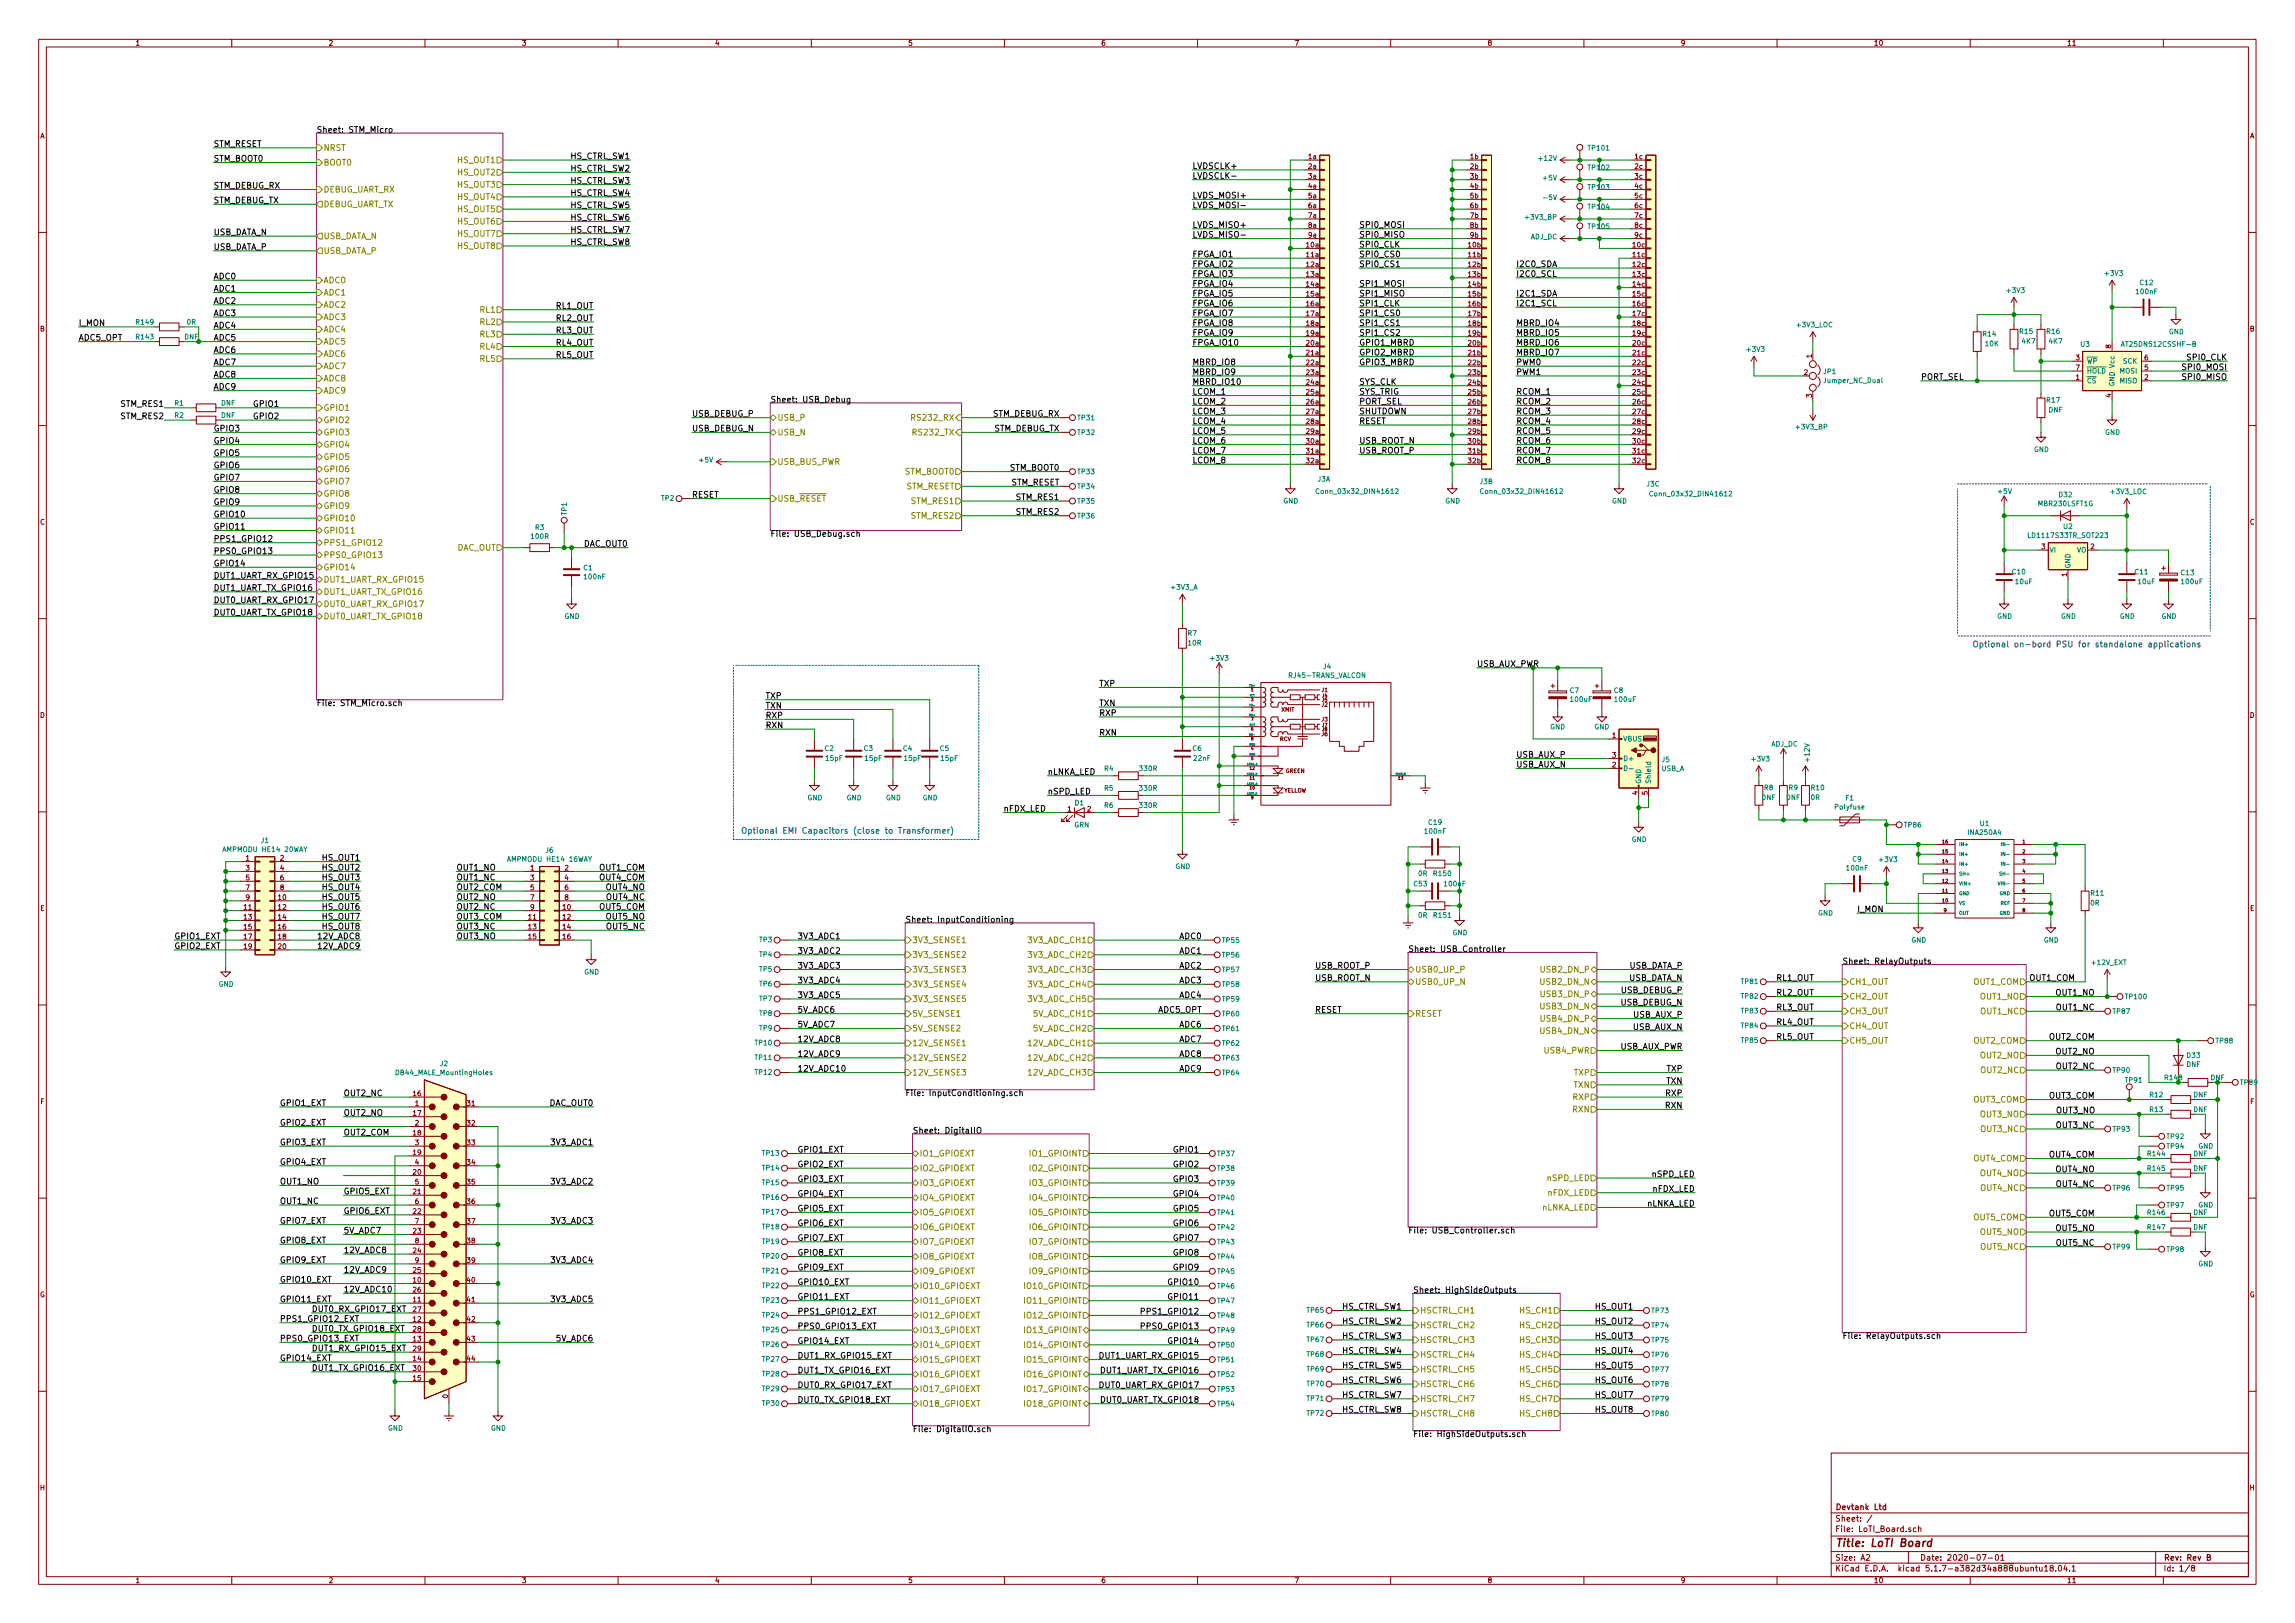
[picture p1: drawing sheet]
<svg xmlns="http://www.w3.org/2000/svg" width="594mm" height="420mm" viewBox="0 0 594 420" stroke-linecap="round" stroke-linejoin="round" font-family="sans-serif">
<defs><g id="words">
<text font-size="2.8" fill="#840000" x="475" y="400.4">Title: LoTI Board</text>
<g font-size="2.1">
<text x="81.9" y="34.4">Sheet: STM_Micro</text>
<text x="55.2" y="41.8">STM_BOOT0</text>
<text x="55.2" y="38">STM_RESET</text>
<text x="147.6" y="41.2">HS_CTRL_SW1</text>
<text x="147.6" y="44.4">HS_CTRL_SW2</text>
<text x="147.6" y="47.5">HS_CTRL_SW3</text>
<text x="308.6" y="46.3">LVDSCLK-</text>
<text x="308.6" y="43.7">LVDSCLK+</text>
<text x="55.2" y="48.8">STM_DEBUG_RX</text>
<text x="55.2" y="52.6">STM_DEBUG_TX</text>
<text x="147.6" y="53.9">HS_CTRL_SW5</text>
<text x="147.6" y="50.7">HS_CTRL_SW4</text>
<text x="308.6" y="51.4">LVDS_MOSI+</text>
<text x="308.6" y="53.9">LVDS_MOSI-</text>
<text x="147.6" y="57.1">HS_CTRL_SW6</text>
<text x="308.6" y="59">LVDS_MISO+</text>
<text x="351.8" y="59">SPI0_MOSI</text>
<text x="55.2" y="64.7">USB_DATA_P</text>
<text x="55.2" y="60.9">USB_DATA_N</text>
<text x="147.6" y="63.4">HS_CTRL_SW8</text>
<text x="147.6" y="60.2">HS_CTRL_SW7</text>
<text x="308.6" y="61.5">LVDS_MISO-</text>
<text x="351.8" y="64.1">SPI0_CLK</text>
<text x="351.8" y="61.5">SPI0_MISO</text>
<text x="308.6" y="66.6">FPGA_IO1</text>
<text x="308.6" y="71.7">FPGA_IO3</text>
<text x="308.6" y="69.1">FPGA_IO2</text>
<text x="351.8" y="66.6">SPI0_CS0</text>
<text x="351.8" y="69.1">SPI0_CS1</text>
<text x="392.4" y="69.1">I2C0_SDA</text>
<text x="392.4" y="71.7">I2C0_SCL</text>
<text x="55.2" y="75.5">ADC1</text>
<text x="55.2" y="72.3">ADC0</text>
<text x="308.6" y="76.8">FPGA_IO5</text>
<text x="308.6" y="74.2">FPGA_IO4</text>
<text x="351.8" y="76.8">SPI1_MISO</text>
<text x="351.8" y="74.2">SPI1_MOSI</text>
<text x="392.4" y="76.8">I2C1_SDA</text>
<text x="55.2" y="81.8">ADC3</text>
<text x="55.2" y="78.7">ADC2</text>
<text x="144" y="79.9">RL1_OUT</text>
<text x="144" y="83.1">RL2_OUT</text>
<text x="308.6" y="81.8">FPGA_IO7</text>
<text x="308.6" y="79.3">FPGA_IO6</text>
<text x="351.8" y="81.8">SPI1_CS0</text>
<text x="351.8" y="79.3">SPI1_CLK</text>
<text x="392.4" y="79.3">I2C1_SCL</text>
<text x="20.3" y="84.4">I_MON</text>
<text x="20.3" y="88.2">ADC5_OPT</text>
<text x="55.2" y="88.2">ADC5</text>
<text x="55.2" y="85">ADC4</text>
<text x="144" y="86.3">RL3_OUT</text>
<text x="144" y="89.5">RL4_OUT</text>
<text x="308.6" y="89.5">FPGA_IO10</text>
<text x="308.6" y="86.9">FPGA_IO9</text>
<text x="308.6" y="84.4">FPGA_IO8</text>
<text x="351.8" y="84.4">SPI1_CS1</text>
<text x="351.8" y="89.5">GPIO1_MBRD</text>
<text x="351.8" y="86.9">SPI1_CS2</text>
<text x="392.4" y="84.4">MBRD_IO4</text>
<text x="392.4" y="86.9">MBRD_IO5</text>
<text x="392.4" y="89.5">MBRD_IO6</text>
<text x="55.2" y="94.5">ADC7</text>
<text x="55.2" y="91.4">ADC6</text>
<text x="144" y="92.6">RL5_OUT</text>
<text x="308.6" y="94.5">MBRD_IO8</text>
<text x="351.8" y="94.5">GPIO3_MBRD</text>
<text x="351.8" y="92">GPIO2_MBRD</text>
<text x="392.4" y="92">MBRD_IO7</text>
<text x="392.4" y="94.5">PWM0</text>
<text x="565.4" y="95.8">SPI0_MOSI</text>
<text x="566.4" y="93.3">SPI0_CLK</text>
<text x="55.2" y="100.9">ADC9</text>
<text x="55.2" y="97.7">ADC8</text>
<text x="308.6" y="99.6">MBRD_IO10</text>
<text x="308.6" y="97.1">MBRD_IO9</text>
<text x="351.8" y="99.6">SYS_CLK</text>
<text x="392.4" y="97.1">PWM1</text>
<text x="497.2" y="98.3">PORT_SEL</text>
<text x="565.4" y="98.3">SPI0_MISO</text>
<text x="31.3" y="105.3">STM_RES1</text>
<text x="65.4" y="105.3">GPIO1</text>
<text x="179.1" y="107.9">USB_DEBUG_P</text>
<text x="199.4" y="104.2">Sheet: USB_Debug</text>
<text x="256.9" y="107.9">STM_DEBUG_RX</text>
<text x="308.6" y="102.2">LCOM_1</text>
<text x="308.6" y="107.2">LCOM_3</text>
<text x="308.6" y="104.7">LCOM_2</text>
<text x="351.8" y="107.2">SHUTDOWN</text>
<text x="351.8" y="104.7">PORT_SEL</text>
<text x="351.8" y="102.2">SYS_TRIG</text>
<text x="392.4" y="102.2">RCOM_1</text>
<text x="392.4" y="104.7">RCOM_2</text>
<text x="392.4" y="107.2">RCOM_3</text>
<text x="31.3" y="108.5">STM_RES2</text>
<text x="55.2" y="111.7">GPIO3</text>
<text x="65.4" y="108.5">GPIO2</text>
<text x="179.1" y="111.7">USB_DEBUG_N</text>
<text x="257.1" y="111.7">STM_DEBUG_TX</text>
<text x="308.6" y="112.3">LCOM_5</text>
<text x="308.6" y="109.8">LCOM_4</text>
<text x="351.8" y="109.8">RESET</text>
<text x="392.4" y="109.8">RCOM_4</text>
<text x="392.4" y="112.3">RCOM_5</text>
<text x="55.2" y="114.9">GPIO4</text>
<text x="55.2" y="118">GPIO5</text>
<text x="308.6" y="119.9">LCOM_8</text>
<text x="308.6" y="117.4">LCOM_7</text>
<text x="308.6" y="114.9">LCOM_6</text>
<text x="351.8" y="117.4">USB_ROOT_P</text>
<text x="351.8" y="114.9">USB_ROOT_N</text>
<text x="392.4" y="114.9">RCOM_6</text>
<text x="392.4" y="117.4">RCOM_7</text>
<text x="392.4" y="119.9">RCOM_8</text>
<text x="55.2" y="121.2">GPIO6</text>
<text x="55.2" y="124.4">GPIO7</text>
<text x="261.3" y="121.8">STM_BOOT0</text>
<text x="261.6" y="125.6">STM_RESET</text>
<text x="55.2" y="127.6">GPIO8</text>
<text x="55.2" y="130.7">GPIO9</text>
<text x="179.1" y="128.8">RESET</text>
<text x="263.1" y="129.5">STM_RES1</text>
<text x="55.2" y="133.9">GPIO10</text>
<text x="55.2" y="137.1">GPIO11</text>
<text x="263.1" y="133.3">STM_RES2</text>
<text x="55.2" y="140.3">PPS1_GPIO12</text>
<text x="55.2" y="143.4">PPS0_GPIO13</text>
<text x="151.1" y="141.5">DAC_OUT0</text>
<text x="199.4" y="139">File: USB_Debug.sch</text>
<text x="55.2" y="146.6">GPIO14</text>
<text x="55.2" y="149.8">DUT1_UART_RX_GPIO15</text>
<text x="55.2" y="153">DUT1_UART_TX_GPIO16</text>
<text x="55.2" y="156.1">DUT0_UART_RX_GPIO17</text>
<text x="55.2" y="159.3">DUT0_UART_TX_GPIO18</text>
<text x="284.5" y="177.7">TXP</text>
<text x="81.9" y="182.8">File: STM_Micro.sch</text>
<text x="198.1" y="186">RXP</text>
<text x="198.1" y="183.4">TXN</text>
<text x="198.1" y="180.9">TXP</text>
<text x="284.5" y="185.3">RXP</text>
<text x="284.5" y="182.8">TXN</text>
<text x="198.1" y="188.5">RXN</text>
<text x="284.5" y="190.4">RXN</text>
<text x="392.4" y="196.1">USB_AUX_P</text>
<text x="271.1" y="200.6">nLNKA_LED</text>
<text x="392.4" y="198.7">USB_AUX_N</text>
<text x="271.1" y="205.7">nSPD_LED</text>
<text x="259.7" y="210.1">nFDX_LED</text>
<text x="83.6" y="222.8">HS_OUT1</text>
<text x="83.6" y="225.3">HS_OUT2</text>
<text x="83.6" y="227.9">HS_OUT3</text>
<text x="118.1" y="227.9">OUT1_NC</text>
<text x="118.1" y="225.3">OUT1_NO</text>
<text x="155.2" y="225.3">OUT1_COM</text>
<text x="155.2" y="227.9">OUT4_COM</text>
<text x="83.6" y="230.4">HS_OUT4</text>
<text x="83.6" y="233">HS_OUT5</text>
<text x="118.1" y="233">OUT2_NO</text>
<text x="118.1" y="230.4">OUT2_COM</text>
<text x="157" y="230.4">OUT4_NO</text>
<text x="157.1" y="233">OUT4_NC</text>
<text x="83.6" y="238">HS_OUT7</text>
<text x="83.6" y="235.5">HS_OUT6</text>
<text x="118.1" y="235.5">OUT2_NC</text>
<text x="118.1" y="238">OUT3_COM</text>
<text x="155.2" y="235.5">OUT5_COM</text>
<text x="157" y="238">OUT5_NO</text>
<text x="234.3" y="238.8">Sheet: InputConditioning</text>
<text x="480.7" y="236.1">I_MON</text>
<text x="45.1" y="243.1">GPIO1_EXT</text>
<text x="45.1" y="245.7">GPIO2_EXT</text>
<text x="82.6" y="245.7">12V_ADC9</text>
<text x="82.6" y="243.1">12V_ADC8</text>
<text x="83.6" y="240.6">HS_OUT8</text>
<text x="118.1" y="240.6">OUT3_NC</text>
<text x="118.1" y="243.1">OUT3_NO</text>
<text x="157.1" y="240.6">OUT5_NC</text>
<text x="206.4" y="243.1">3V3_ADC1</text>
<text x="305.4" y="243.1">ADC0</text>
<text x="206.4" y="250.7">3V3_ADC3</text>
<text x="206.4" y="246.9">3V3_ADC2</text>
<text x="305.4" y="250.7">ADC2</text>
<text x="305.4" y="246.9">ADC1</text>
<text x="340.4" y="250.7">USB_ROOT_P</text>
<text x="364.5" y="246.4">Sheet: USB_Controller</text>
<text x="421.5" y="250.7">USB_DATA_P</text>
<text x="476.9" y="249.6">Sheet: RelayOutputs</text>
<text x="206.4" y="254.6">3V3_ADC4</text>
<text x="305.4" y="254.6">ADC3</text>
<text x="340.4" y="253.9">USB_ROOT_N</text>
<text x="419.7" y="257.1">USB_DEBUG_P</text>
<text x="421.3" y="253.9">USB_DATA_N</text>
<text x="459.7" y="253.9">RL1_OUT</text>
<text x="459.7" y="257.7">RL2_OUT</text>
<text x="525.4" y="253.9">OUT1_COM</text>
<text x="532.3" y="257.7">OUT1_NO</text>
<text x="206.4" y="262.2">5V_ADC6</text>
<text x="206.4" y="258.4">3V3_ADC5</text>
<text x="299.8" y="262.2">ADC5_OPT</text>
<text x="305.4" y="258.4">ADC4</text>
<text x="340.4" y="262.2">RESET</text>
<text x="419.6" y="260.3">USB_DEBUG_N</text>
<text x="422.9" y="263.4">USB_AUX_P</text>
<text x="459.7" y="261.5">RL3_OUT</text>
<text x="532.4" y="261.5">OUT1_NC</text>
<text x="206.4" y="269.8">12V_ADC8</text>
<text x="206.4" y="266">5V_ADC7</text>
<text x="305.4" y="269.8">ADC7</text>
<text x="305.4" y="266">ADC6</text>
<text x="422.8" y="266.6">USB_AUX_N</text>
<text x="459.7" y="265.3">RL4_OUT</text>
<text x="459.7" y="269.2">RL5_OUT</text>
<text x="530.5" y="269.2">OUT2_COM</text>
<text x="206.4" y="273.6">12V_ADC9</text>
<text x="305.4" y="273.6">ADC8</text>
<text x="419.3" y="271.7">USB_AUX_PWR</text>
<text x="532.3" y="273">OUT2_NO</text>
<text x="206.4" y="277.4">12V_ADC10</text>
<text x="305.4" y="277.4">ADC9</text>
<text x="431.4" y="280.6">TXN</text>
<text x="431.5" y="277.4">TXP</text>
<text x="532.4" y="276.8">OUT2_NC</text>
<text x="72.4" y="286.3">GPIO1_EXT</text>
<text x="88.9" y="283.8">OUT2_NC</text>
<text x="142.2" y="286.3">DAC_OUT0</text>
<text x="234.3" y="283.7">File: InputConditioning.sch</text>
<text x="431.1" y="286.9">RXN</text>
<text x="431.2" y="283.8">RXP</text>
<text x="530.5" y="284.4">OUT3_COM</text>
<text x="72.4" y="291.4">GPIO2_EXT</text>
<text x="88.9" y="288.8">OUT2_NO</text>
<text x="88.9" y="293.9">OUT2_COM</text>
<text x="236.2" y="293.4">Sheet: DigitalIO</text>
<text x="532.1" y="288.2">OUT3_NO</text>
<text x="532.4" y="292">OUT3_NC</text>
<text x="72.4" y="296.5">GPIO3_EXT</text>
<text x="142.9" y="296.5">3V3_ADC1</text>
<text x="206.4" y="298.4">GPIO1_EXT</text>
<text x="304" y="298.4">GPIO1</text>
<text x="530.5" y="299.6">OUT4_COM</text>
<text x="72.4" y="301.5">GPIO4_EXT</text>
<text x="206.4" y="302.2">GPIO2_EXT</text>
<text x="206.4" y="306">GPIO3_EXT</text>
<text x="304" y="306">GPIO3</text>
<text x="304" y="302.2">GPIO2</text>
<text x="427.7" y="304.7">nSPD_LED</text>
<text x="532.3" y="303.4">OUT4_NO</text>
<text x="72.4" y="311.7">OUT1_NC</text>
<text x="72.4" y="306.6">OUT1_NO</text>
<text x="88.9" y="309.2">GPIO5_EXT</text>
<text x="142.9" y="306.6">3V3_ADC2</text>
<text x="206.4" y="309.8">GPIO4_EXT</text>
<text x="304" y="309.8">GPIO4</text>
<text x="427.8" y="308.5">nFDX_LED</text>
<text x="532.4" y="307.3">OUT4_NC</text>
<text x="72.4" y="316.8">GPIO7_EXT</text>
<text x="88.9" y="314.2">GPIO6_EXT</text>
<text x="142.9" y="316.8">3V3_ADC3</text>
<text x="206.4" y="313.6">GPIO5_EXT</text>
<text x="206.4" y="317.4">GPIO6_EXT</text>
<text x="304" y="313.6">GPIO5</text>
<text x="304" y="317.4">GPIO6</text>
<text x="426.2" y="312.3">nLNKA_LED</text>
<text x="530.5" y="314.9">OUT5_COM</text>
<text x="72.4" y="321.9">GPIO8_EXT</text>
<text x="88.9" y="319.3">5V_ADC7</text>
<text x="206.4" y="321.2">GPIO7_EXT</text>
<text x="304" y="321.2">GPIO7</text>
<text x="364.5" y="319.3">File: USB_Controller.sch</text>
<text x="532.3" y="318.7">OUT5_NO</text>
<text x="532.4" y="322.5">OUT5_NC</text>
<text x="72.4" y="326.9">GPIO9_EXT</text>
<text x="88.9" y="329.5">12V_ADC9</text>
<text x="88.9" y="324.4">12V_ADC8</text>
<text x="142.9" y="326.9">3V3_ADC4</text>
<text x="206.4" y="328.8">GPIO9_EXT</text>
<text x="206.4" y="325">GPIO8_EXT</text>
<text x="304" y="325">GPIO8</text>
<text x="304" y="328.8">GPIO9</text>
<text x="72.4" y="332">GPIO10_EXT</text>
<text x="88.9" y="334.6">12V_ADC10</text>
<text x="206.4" y="332.7">GPIO10_EXT</text>
<text x="302.8" y="332.7">GPIO10</text>
<text x="365.8" y="334.7">Sheet: HighSideOutputs</text>
<text x="72.4" y="337.1">GPIO11_EXT</text>
<text x="80.6" y="339.6">DUT0_RX_GPIO17_EXT</text>
<text x="142.9" y="337.1">3V3_ADC5</text>
<text x="206.4" y="336.5">GPIO11_EXT</text>
<text x="206.4" y="340.3">PPS1_GPIO12_EXT</text>
<text x="296.2" y="340.3">PPS1_GPIO12</text>
<text x="302.8" y="336.5">GPIO11</text>
<text x="347.3" y="339">HS_CTRL_SW1</text>
<text x="413.1" y="339">HS_OUT1</text>
<text x="72.4" y="347.3">PPS0_GPIO13_EXT</text>
<text x="72.4" y="342.2">PPS1_GPIO12_EXT</text>
<text x="80.6" y="344.7">DUT0_TX_GPIO18_EXT</text>
<text x="144.1" y="347.3">5V_ADC6</text>
<text x="206.4" y="344.1">PPS0_GPIO13_EXT</text>
<text x="206.4" y="347.9">GPIO14_EXT</text>
<text x="296.2" y="344.1">PPS0_GPIO13</text>
<text x="302.8" y="347.9">GPIO14</text>
<text x="347.3" y="342.8">HS_CTRL_SW2</text>
<text x="347.3" y="346.6">HS_CTRL_SW3</text>
<text x="413.1" y="346.6">HS_OUT3</text>
<text x="413.1" y="342.8">HS_OUT2</text>
<text x="476.9" y="346.6">File: RelayOutputs.sch</text>
<text x="72.4" y="352.3">GPIO14_EXT</text>
<text x="80.6" y="349.8">DUT1_RX_GPIO15_EXT</text>
<text x="206.4" y="351.7">DUT1_RX_GPIO15_EXT</text>
<text x="284.9" y="351.7">DUT1_UART_RX_GPIO15</text>
<text x="347.3" y="350.4">HS_CTRL_SW4</text>
<text x="413.1" y="350.4">HS_OUT4</text>
<text x="80.6" y="354.9">DUT1_TX_GPIO16_EXT</text>
<text x="206.4" y="359.3">DUT0_RX_GPIO17_EXT</text>
<text x="206.4" y="355.5">DUT1_TX_GPIO16_EXT</text>
<text x="284.9" y="359.3">DUT0_UART_RX_GPIO17</text>
<text x="285.2" y="355.5">DUT1_UART_TX_GPIO16</text>
<text x="347.3" y="358.1">HS_CTRL_SW6</text>
<text x="347.3" y="354.2">HS_CTRL_SW5</text>
<text x="413.1" y="354.2">HS_OUT5</text>
<text x="413.1" y="358.1">HS_OUT6</text>
<text x="206.4" y="363.1">DUT0_TX_GPIO18_EXT</text>
<text x="285.2" y="363.1">DUT0_UART_TX_GPIO18</text>
<text x="347.3" y="361.9">HS_CTRL_SW7</text>
<text x="347.3" y="365.7">HS_CTRL_SW8</text>
<text x="413.1" y="361.9">HS_OUT7</text>
<text x="413.1" y="365.7">HS_OUT8</text>
<text x="236.2" y="370.7">File: DigitalIO.sch</text>
<text x="365.8" y="372">File: HighSideOutputs.sch</text>
</g>
<g font-size="2.1" fill="#848400">
<text x="83.7" y="39">NRST</text>
<text x="83.7" y="42.8">BOOT0</text>
<text x="118.6" y="42.2">HS_OUT1</text>
<text x="118.6" y="45.4">HS_OUT2</text>
<text x="83.7" y="49.8">DEBUG_UART_RX</text>
<text x="83.7" y="53.6">DEBUG_UART_TX</text>
<text x="118.6" y="48.6">HS_OUT3</text>
<text x="118.6" y="51.7">HS_OUT4</text>
<text x="118.6" y="54.9">HS_OUT5</text>
<text x="118.6" y="58.1">HS_OUT6</text>
<text x="83.7" y="61.9">USB_DATA_N</text>
<text x="83.7" y="65.7">USB_DATA_P</text>
<text x="118.6" y="61.3">HS_OUT7</text>
<text x="118.6" y="64.4">HS_OUT8</text>
<text x="83.7" y="73.3">ADC0</text>
<text x="83.7" y="76.5">ADC1</text>
<text x="83.7" y="79.7">ADC2</text>
<text x="83.7" y="82.8">ADC3</text>
<text x="124.4" y="80.9">RL1</text>
<text x="83.7" y="86">ADC4</text>
<text x="83.7" y="89.2">ADC5</text>
<text x="124.4" y="87.3">RL3</text>
<text x="124.4" y="84.1">RL2</text>
<text x="83.7" y="92.4">ADC6</text>
<text x="83.7" y="95.5">ADC7</text>
<text x="124.4" y="93.6">RL5</text>
<text x="124.4" y="90.5">RL4</text>
<text x="83.7" y="98.7">ADC8</text>
<text x="83.7" y="101.9">ADC9</text>
<text x="83.7" y="106.3">GPIO1</text>
<text x="83.7" y="109.5">GPIO2</text>
<text x="83.7" y="112.7">GPIO3</text>
<text x="201.2" y="108.9">USB_P</text>
<text x="201.2" y="112.7">USB_N</text>
<text x="236.5" y="108.9">RS232_RX</text>
<text x="236.8" y="112.7">RS232_TX</text>
<text x="83.7" y="115.9">GPIO4</text>
<text x="83.7" y="119">GPIO5</text>
<text x="83.7" y="122.2">GPIO6</text>
<text x="83.7" y="125.4">GPIO7</text>
<text x="201.2" y="120.3">USB_BUS_PWR</text>
<text x="234.2" y="122.9">STM_BOOT0</text>
<text x="83.7" y="131.7">GPIO9</text>
<text x="83.7" y="128.6">GPIO8</text>
<text x="201.2" y="129.8">USB_RESET</text>
<text x="234.4" y="126.7">STM_RESET</text>
<text x="235.9" y="130.5">STM_RES1</text>
<text x="83.7" y="134.9">GPIO10</text>
<text x="235.9" y="134.3">STM_RES2</text>
<text x="83.7" y="141.3">PPS1_GPIO12</text>
<text x="83.7" y="138.1">GPIO11</text>
<text x="118.1" y="142.5">DAC_OUT</text>
<text x="83.7" y="144.4">PPS0_GPIO13</text>
<text x="83.7" y="147.6">GPIO14</text>
<text x="83.7" y="150.8">DUT1_UART_RX_GPIO15</text>
<text x="83.7" y="154">DUT1_UART_TX_GPIO16</text>
<text x="83.7" y="157.1">DUT0_UART_RX_GPIO17</text>
<text x="83.7" y="160.3">DUT0_UART_TX_GPIO18</text>
<text x="236.1" y="244.1">3V3_SENSE1</text>
<text x="266.4" y="244.1">3V3_ADC_CH1</text>
<text x="236.1" y="247.9">3V3_SENSE2</text>
<text x="236.1" y="251.8">3V3_SENSE3</text>
<text x="266.4" y="247.9">3V3_ADC_CH2</text>
<text x="266.4" y="251.8">3V3_ADC_CH3</text>
<text x="366.3" y="251.8">USB0_UP_P</text>
<text x="399.1" y="251.8">USB2_DN_P</text>
<text x="236.1" y="255.6">3V3_SENSE4</text>
<text x="266.4" y="255.6">3V3_ADC_CH4</text>
<text x="366.3" y="254.9">USB0_UP_N</text>
<text x="399" y="254.9">USB2_DN_N</text>
<text x="478.7" y="254.9">CH1_OUT</text>
<text x="510.9" y="254.9">OUT1_COM</text>
<text x="236.1" y="263.2">5V_SENSE1</text>
<text x="236.1" y="259.4">3V3_SENSE5</text>
<text x="266.4" y="259.4">3V3_ADC_CH5</text>
<text x="267.6" y="263.2">5V_ADC_CH1</text>
<text x="366.3" y="263.2">RESET</text>
<text x="399" y="261.3">USB3_DN_N</text>
<text x="399.1" y="258.1">USB3_DN_P</text>
<text x="478.7" y="258.7">CH2_OUT</text>
<text x="478.7" y="262.6">CH3_OUT</text>
<text x="512.7" y="258.7">OUT1_NO</text>
<text x="512.8" y="262.6">OUT1_NC</text>
<text x="236.1" y="267">5V_SENSE2</text>
<text x="267.6" y="267">5V_ADC_CH2</text>
<text x="399" y="267.6">USB4_DN_N</text>
<text x="399.1" y="264.5">USB4_DN_P</text>
<text x="478.7" y="266.4">CH4_OUT</text>
<text x="236.1" y="274.6">12V_SENSE2</text>
<text x="236.1" y="270.8">12V_SENSE1</text>
<text x="266.4" y="270.8">12V_ADC_CH1</text>
<text x="266.4" y="274.6">12V_ADC_CH2</text>
<text x="399.8" y="272.7">USB4_PWR</text>
<text x="478.7" y="270.2">CH5_OUT</text>
<text x="510.9" y="270.2">OUT2_COM</text>
<text x="512.7" y="274">OUT2_NO</text>
<text x="236.1" y="278.4">12V_SENSE3</text>
<text x="266.4" y="278.4">12V_ADC_CH3</text>
<text x="407.4" y="281.6">TXN</text>
<text x="407.5" y="278.4">TXP</text>
<text x="512.8" y="277.8">OUT2_NC</text>
<text x="407.1" y="288">RXN</text>
<text x="407.2" y="284.8">RXP</text>
<text x="510.9" y="285.4">OUT3_COM</text>
<text x="512.7" y="289.2">OUT3_NO</text>
<text x="512.8" y="293">OUT3_NC</text>
<text x="238" y="299.4">IO1_GPIOEXT</text>
<text x="266.8" y="299.4">IO1_GPIOINT</text>
<text x="238" y="303.2">IO2_GPIOEXT</text>
<text x="266.8" y="303.2">IO2_GPIOINT</text>
<text x="400.5" y="305.7">nSPD_LED</text>
<text x="510.9" y="300.7">OUT4_COM</text>
<text x="512.7" y="304.5">OUT4_NO</text>
<text x="238" y="307">IO3_GPIOEXT</text>
<text x="238" y="310.8">IO4_GPIOEXT</text>
<text x="266.8" y="307">IO3_GPIOINT</text>
<text x="266.8" y="310.8">IO4_GPIOINT</text>
<text x="400.6" y="309.5">nFDX_LED</text>
<text x="512.8" y="308.3">OUT4_NC</text>
<text x="238" y="314.6">IO5_GPIOEXT</text>
<text x="266.8" y="314.6">IO5_GPIOINT</text>
<text x="399" y="313.4">nLNKA_LED</text>
<text x="510.9" y="315.9">OUT5_COM</text>
<text x="238" y="318.4">IO6_GPIOEXT</text>
<text x="238" y="322.2">IO7_GPIOEXT</text>
<text x="266.8" y="318.4">IO6_GPIOINT</text>
<text x="266.8" y="322.2">IO7_GPIOINT</text>
<text x="512.7" y="319.7">OUT5_NO</text>
<text x="512.8" y="323.5">OUT5_NC</text>
<text x="238" y="326.1">IO8_GPIOEXT</text>
<text x="238" y="329.9">IO9_GPIOEXT</text>
<text x="266.8" y="326.1">IO8_GPIOINT</text>
<text x="266.8" y="329.9">IO9_GPIOINT</text>
<text x="238" y="333.7">IO10_GPIOEXT</text>
<text x="265.7" y="333.7">IO10_GPIOINT</text>
<text x="238" y="337.5">IO11_GPIOEXT</text>
<text x="238" y="341.3">IO12_GPIOEXT</text>
<text x="265.7" y="337.5">IO11_GPIOINT</text>
<text x="265.7" y="341.3">IO12_GPIOINT</text>
<text x="367.5" y="340">HSCTRL_CH1</text>
<text x="393.7" y="340">HS_CH1</text>
<text x="238" y="345.1">IO13_GPIOEXT</text>
<text x="265.7" y="345.1">IO13_GPIOINT</text>
<text x="367.5" y="343.8">HSCTRL_CH2</text>
<text x="367.5" y="347.6">HSCTRL_CH3</text>
<text x="393.7" y="343.8">HS_CH2</text>
<text x="393.7" y="347.6">HS_CH3</text>
<text x="238" y="348.9">IO14_GPIOEXT</text>
<text x="238" y="352.7">IO15_GPIOEXT</text>
<text x="265.7" y="348.9">IO14_GPIOINT</text>
<text x="265.7" y="352.7">IO15_GPIOINT</text>
<text x="367.5" y="351.5">HSCTRL_CH4</text>
<text x="393.7" y="351.5">HS_CH4</text>
<text x="238" y="356.5">IO16_GPIOEXT</text>
<text x="265.7" y="356.5">IO16_GPIOINT</text>
<text x="367.5" y="355.3">HSCTRL_CH5</text>
<text x="367.5" y="359.1">HSCTRL_CH6</text>
<text x="393.7" y="355.3">HS_CH5</text>
<text x="393.7" y="359.1">HS_CH6</text>
<text x="238" y="360.3">IO17_GPIOEXT</text>
<text x="238" y="364.2">IO18_GPIOEXT</text>
<text x="265.7" y="360.3">IO17_GPIOINT</text>
<text x="265.7" y="364.2">IO18_GPIOINT</text>
<text x="367.5" y="362.9">HSCTRL_CH7</text>
<text x="393.7" y="362.9">HS_CH7</text>
<text x="367.5" y="366.7">HSCTRL_CH8</text>
<text x="393.7" y="366.7">HS_CH8</text>
</g>
<g font-size="2.1" fill="#0000c2">
<text x="510.5" y="167.6">Optional on-bord PSU for standalone applications</text>
<text x="191.8" y="215.8">Optional EMI Capacitors (close to Transformer)</text>
</g>
<text font-size="2.1" fill="#008400" x="382.3" y="172.6">USB_AUX_PWR</text>
<g font-size="2.1" fill="#840000">
<text x="475" y="393.9">Sheet: /</text>
<text x="475" y="390.9">Devtank Ltd</text>
<text x="475" y="396.6">File: LoTI_Board.sch</text>
<text x="475" y="406.8">KiCad E.D.A. kicad 5.1.7-a382d34a888ubuntu18.04.1</text>
<text x="475" y="404">Size: A2</text>
<text x="497" y="404">Date: 2020-07-01</text>
<text x="560" y="404">Rev: Rev B</text>
<text x="560" y="406.8">Id: 1/8</text>
</g>
<g font-size="1.8" fill="#840000">
<text x="35" y="11.8">1</text>
<text x="85" y="11.8">2</text>
<text x="135" y="11.8">3</text>
<text x="185" y="11.8">4</text>
<text x="235" y="11.8">5</text>
<text x="285" y="11.8">6</text>
<text x="335" y="11.8">7</text>
<text x="385" y="11.8">8</text>
<text x="435" y="11.8">9</text>
<text x="485" y="11.8">10</text>
<text x="535" y="11.8">11</text>
<text x="10.4" y="35.8">A</text>
<text x="582.4" y="35.8">A</text>
<text x="338.8" y="41.2">1a</text>
<text x="380.6" y="41.2">1b</text>
<text x="423.2" y="41.2">1c</text>
<text x="338.8" y="43.7">2a</text>
<text x="338.8" y="46.3">3a</text>
<text x="380.6" y="43.7">2b</text>
<text x="380.6" y="46.3">3b</text>
<text x="423.2" y="43.7">2c</text>
<text x="423.2" y="46.3">3c</text>
<text x="338.8" y="48.8">4a</text>
<text x="338.8" y="51.4">5a</text>
<text x="338.8" y="53.9">6a</text>
<text x="380.6" y="48.8">4b</text>
<text x="380.6" y="51.4">5b</text>
<text x="380.6" y="53.9">6b</text>
<text x="423.2" y="48.8">4c</text>
<text x="423.2" y="51.4">5c</text>
<text x="423.2" y="53.9">6c</text>
<text x="338.8" y="56.4">7a</text>
<text x="338.8" y="59">8a</text>
<text x="380.6" y="56.4">7b</text>
<text x="380.6" y="59">8b</text>
<text x="423.2" y="56.4">7c</text>
<text x="423.2" y="59">8c</text>
<text x="338.3" y="64.1">10a</text>
<text x="338.8" y="61.5">9a</text>
<text x="380.1" y="64.1">10b</text>
<text x="380.6" y="61.5">9b</text>
<text x="422.7" y="64.1">10c</text>
<text x="423.2" y="61.5">9c</text>
<text x="338.3" y="66.6">11a</text>
<text x="338.3" y="69.1">12a</text>
<text x="338.3" y="71.7">13a</text>
<text x="380.1" y="66.6">11b</text>
<text x="380.1" y="69.1">12b</text>
<text x="380.1" y="71.7">13b</text>
<text x="422.7" y="66.6">11c</text>
<text x="422.7" y="69.1">12c</text>
<text x="422.7" y="71.7">13c</text>
<text x="338.3" y="74.2">14a</text>
<text x="338.3" y="76.8">15a</text>
<text x="380.1" y="74.2">14b</text>
<text x="380.1" y="76.8">15b</text>
<text x="422.7" y="74.2">14c</text>
<text x="422.7" y="76.8">15c</text>
<text x="338.3" y="79.3">16a</text>
<text x="338.3" y="81.8">17a</text>
<text x="380.1" y="79.3">16b</text>
<text x="380.1" y="81.8">17b</text>
<text x="422.7" y="79.3">16c</text>
<text x="422.7" y="81.8">17c</text>
<text x="10.4" y="85.8">B</text>
<text x="338.3" y="84.4">18a</text>
<text x="338.3" y="86.9">19a</text>
<text x="338.3" y="89.5">20a</text>
<text x="380.1" y="84.4">18b</text>
<text x="380.1" y="86.9">19b</text>
<text x="380.1" y="89.5">20b</text>
<text x="422.7" y="84.4">18c</text>
<text x="422.7" y="86.9">19c</text>
<text x="422.7" y="89.5">20c</text>
<text x="582.4" y="85.8">B</text>
<text x="338.3" y="92">21a</text>
<text x="338.3" y="94.5">22a</text>
<text x="380.1" y="92">21b</text>
<text x="380.1" y="94.5">22b</text>
<text x="422.7" y="92">21c</text>
<text x="422.7" y="94.5">22c</text>
<text x="469" y="92.7" transform="rotate(-90 469 92.7)">1</text>
<text x="537.4" y="93.3">3</text>
<text x="537.4" y="95.8">7</text>
<text x="546.5" y="90.2" transform="rotate(-90 546.5 90.2)">8</text>
<text x="555.1" y="95.8">5</text>
<text x="555.1" y="93.3">6</text>
<text x="338.3" y="97.1">23a</text>
<text x="338.3" y="99.6">24a</text>
<text x="380.1" y="97.1">23b</text>
<text x="380.1" y="99.6">24b</text>
<text x="422.7" y="97.1">23c</text>
<text x="422.7" y="99.6">24c</text>
<text x="467" y="97.1">2</text>
<text x="537.4" y="98.3">1</text>
<text x="555.1" y="98.3">2</text>
<text x="338.3" y="102.2">25a</text>
<text x="338.3" y="104.7">26a</text>
<text x="338.3" y="107.2">27a</text>
<text x="380.1" y="102.2">25b</text>
<text x="380.1" y="104.7">26b</text>
<text x="380.1" y="107.2">27b</text>
<text x="422.7" y="102.2">25c</text>
<text x="422.7" y="104.7">26c</text>
<text x="422.7" y="107.2">27c</text>
<text x="469" y="102.9" transform="rotate(-90 469 102.9)">3</text>
<text x="546.5" y="102.9" transform="rotate(-90 546.5 102.9)">4</text>
<text x="338.3" y="109.8">28a</text>
<text x="338.3" y="112.3">29a</text>
<text x="380.1" y="109.8">28b</text>
<text x="380.1" y="112.3">29b</text>
<text x="422.7" y="109.8">28c</text>
<text x="422.7" y="112.3">29c</text>
<text x="338.3" y="114.9">30a</text>
<text x="338.3" y="117.4">31a</text>
<text x="338.3" y="119.9">32a</text>
<text x="380.1" y="114.9">30b</text>
<text x="380.1" y="117.4">31b</text>
<text x="380.1" y="119.9">32b</text>
<text x="422.7" y="114.9">30c</text>
<text x="422.7" y="117.4">31c</text>
<text x="422.7" y="119.9">32c</text>
<text x="10.4" y="135.8">C</text>
<text x="582.4" y="135.8">C</text>
<text x="528.5" y="142.2">3</text>
<text x="541.2" y="142.2">2</text>
<text x="535.1" y="149.2" transform="rotate(-90 535.1 149.2)">1</text>
<text x="10.4" y="185.8">D</text>
<text x="582.4" y="185.8">D</text>
<text x="417.3" y="191.1">1</text>
<text x="417.3" y="196.1">3</text>
<text x="417.3" y="198.7">2</text>
<text x="423.9" y="205.8" transform="rotate(-90 423.9 205.8)">4</text>
<text x="426.5" y="205.8" transform="rotate(-90 426.5 205.8)">5</text>
<text x="276.4" y="210.1">1</text>
<text x="281.5" y="210.1">2</text>
<text x="63.7" y="222.8">1</text>
<text x="63.7" y="225.3">3</text>
<text x="63.7" y="227.9">5</text>
<text x="72.5" y="222.8">2</text>
<text x="72.5" y="225.3">4</text>
<text x="72.5" y="227.9">6</text>
<text x="137.3" y="225.3">1</text>
<text x="137.3" y="227.9">3</text>
<text x="146.2" y="225.3">2</text>
<text x="146.2" y="227.9">4</text>
<text x="63.7" y="230.4">7</text>
<text x="63.7" y="233">9</text>
<text x="72.1" y="233">10</text>
<text x="72.5" y="230.4">8</text>
<text x="137.3" y="230.4">5</text>
<text x="137.3" y="233">7</text>
<text x="146.2" y="230.4">6</text>
<text x="146.2" y="233">8</text>
<text x="10.4" y="235.8">E</text>
<text x="63.2" y="235.5">11</text>
<text x="63.2" y="238">13</text>
<text x="72.1" y="235.5">12</text>
<text x="72.1" y="238">14</text>
<text x="136.8" y="238">11</text>
<text x="137.3" y="235.5">9</text>
<text x="145.7" y="235.5">10</text>
<text x="145.7" y="238">12</text>
<text x="582.4" y="235.8">E</text>
<text x="63.2" y="240.6">15</text>
<text x="63.2" y="243.1">17</text>
<text x="63.2" y="245.7">19</text>
<text x="72.1" y="240.6">16</text>
<text x="72.1" y="243.1">18</text>
<text x="72.1" y="245.7">20</text>
<text x="136.8" y="240.6">13</text>
<text x="136.8" y="243.1">15</text>
<text x="145.7" y="240.6">14</text>
<text x="145.7" y="243.1">16</text>
<text x="10.5" y="285.8">F</text>
<text x="107" y="283.8">16</text>
<text x="107.5" y="286.3">1</text>
<text x="121" y="286.3">31</text>
<text x="582.5" y="285.8">F</text>
<text x="107" y="288.8">17</text>
<text x="107" y="293.9">18</text>
<text x="107.5" y="291.4">2</text>
<text x="121" y="291.4">32</text>
<text x="107" y="299">19</text>
<text x="107.5" y="296.5">3</text>
<text x="121" y="296.5">33</text>
<text x="107" y="304.1">20</text>
<text x="107.5" y="301.5">4</text>
<text x="121" y="301.5">34</text>
<text x="107" y="309.2">21</text>
<text x="107.5" y="306.6">5</text>
<text x="107.5" y="311.7">6</text>
<text x="121" y="306.6">35</text>
<text x="121" y="311.7">36</text>
<text x="107" y="314.2">22</text>
<text x="107.5" y="316.8">7</text>
<text x="121" y="316.8">37</text>
<text x="107" y="319.3">23</text>
<text x="107.5" y="321.9">8</text>
<text x="121" y="321.9">38</text>
<text x="107" y="324.4">24</text>
<text x="107" y="329.5">25</text>
<text x="107.5" y="326.9">9</text>
<text x="121" y="326.9">39</text>
<text x="10.3" y="335.8">G</text>
<text x="107" y="332">10</text>
<text x="107" y="334.6">26</text>
<text x="121" y="332">40</text>
<text x="582.3" y="335.8">G</text>
<text x="107" y="337.1">11</text>
<text x="107" y="339.6">27</text>
<text x="121" y="337.1">41</text>
<text x="107" y="342.2">12</text>
<text x="107" y="347.3">13</text>
<text x="107" y="344.7">28</text>
<text x="121" y="342.2">42</text>
<text x="121" y="347.3">43</text>
<text x="107" y="352.3">14</text>
<text x="107" y="349.8">29</text>
<text x="121" y="352.3">44</text>
<text x="107" y="357.4">15</text>
<text x="107" y="354.9">30</text>
<text x="116" y="362" transform="rotate(-90 116 362)">0</text>
<text x="10.4" y="385.8">H</text>
<text x="582.4" y="385.8">H</text>
<text x="35" y="409.8">1</text>
<text x="85" y="409.8">2</text>
<text x="135" y="409.8">3</text>
<text x="185" y="409.8">4</text>
<text x="235" y="409.8">5</text>
<text x="285" y="409.8">6</text>
<text x="335" y="409.8">7</text>
<text x="385" y="409.8">8</text>
<text x="435" y="409.8">9</text>
<text x="485" y="409.8">10</text>
<text x="535" y="409.8">11</text>
</g>
<g font-size="1.8" fill="#008484">
<text x="398.4" y="41.6">+12V</text>
<text x="411.3" y="39">TP101</text>
<text x="399.5" y="46.7">+5V</text>
<text x="411.3" y="44">TP102</text>
<text x="399.8" y="51.8">-5V</text>
<text x="411.3" y="49.1">TP103</text>
<text x="395" y="56.9">+3V3_BP</text>
<text x="411.3" y="59.3">TP105</text>
<text x="411.3" y="54.2">TP104</text>
<text x="396.1" y="61.9">ADJ_DC</text>
<text x="545" y="71.4">+3V3</text>
<text x="519.6" y="75.8">+3V3</text>
<text x="553.1" y="76.1">100nF</text>
<text x="554" y="73.8">C12</text>
<text x="35.4" y="87.9">R143</text>
<text x="35.4" y="84">R149</text>
<text x="47.7" y="87.9">DNF</text>
<text x="48.4" y="84">0R</text>
<text x="465.2" y="84.7">+3V3_LOC</text>
<text x="513.3" y="87.1">R14</text>
<text x="514" y="89.6">10K</text>
<text x="522.9" y="86.5">R15</text>
<text x="523.5" y="89">4K7</text>
<text x="529.8" y="86.5">R16</text>
<text x="530.5" y="89">4K7</text>
<text x="538.6" y="89.8">U3</text>
<text x="550" y="89.8">AT25DN512CSSHF-B</text>
<text x="561.4" y="86.5">GND</text>
<text x="452.3" y="91.1">+3V3</text>
<text x="540.1" y="94.1">WP</text>
<text x="549.6" y="94.1">SCK</text>
<text x="472.1" y="96.8">JP1</text>
<text x="472.3" y="99.2">Jumper_NC_Dual</text>
<text x="540.1" y="99.2">CS</text>
<text x="540.1" y="96.7">HOLD</text>
<text x="547.4" y="100.1" transform="rotate(-90 547.4 100.1)">GND Vcc</text>
<text x="548.8" y="99.2">MISO</text>
<text x="548.8" y="96.7">MOSI</text>
<text x="45.2" y="105">R1</text>
<text x="57.3" y="105">DNF</text>
<text x="529.8" y="104.2">R17</text>
<text x="530.3" y="106.8">DNF</text>
<text x="45.2" y="108.2">R2</text>
<text x="57.3" y="108.2">DNF</text>
<text x="279" y="112.6">TP32</text>
<text x="279" y="108.8">TP31</text>
<text x="465.1" y="111.2">+3V3_BP</text>
<text x="544.9" y="112.6">GND</text>
<text x="181.1" y="119.7">+5V</text>
<text x="526.5" y="117">GND</text>
<text x="279" y="122.8">TP33</text>
<text x="341.1" y="124.7">J3A</text>
<text x="383.1" y="125.3">J3B</text>
<text x="426.3" y="126">J3C</text>
<text x="171.2" y="129.6">TP2</text>
<text x="279" y="130.4">TP35</text>
<text x="279" y="126.6">TP34</text>
<text x="332.2" y="130.3">GND</text>
<text x="341.6" y="127.9">Conn_03x32_DIN41612</text>
<text x="374.1" y="130.3">GND</text>
<text x="384.2" y="127.9">Conn_03x32_DIN41612</text>
<text x="417.3" y="130.3">GND</text>
<text x="428" y="128.5">Conn_03x32_DIN41612</text>
<text x="517.3" y="127.9">+5V</text>
<text x="527.8" y="131">MBR230LSFT1G</text>
<text x="533" y="128.7">D32</text>
<text x="546.5" y="127.9">+3V3_LOC</text>
<text x="138.6" y="137.2">R3</text>
<text x="146.7" y="133.3" transform="rotate(-90 146.7 133.3)">TP1</text>
<text x="279" y="134.2">TP36</text>
<text x="534.2" y="136.9">U2</text>
<text x="137.6" y="139.5">100R</text>
<text x="525.6" y="139.3">LD1117S33TR_SOT223</text>
<text x="530.5" y="143">VI</text>
<text x="537.6" y="143">VO</text>
<text x="151.1" y="147.6">C1</text>
<text x="151.3" y="150">100nF</text>
<text x="521" y="148.7">C10</text>
<text x="535.9" y="147.2" transform="rotate(-90 535.9 147.2)">GND</text>
<text x="552.7" y="148.7">C11</text>
<text x="564.6" y="148.9">C13</text>
<text x="303.2" y="152.7">+3V3_A</text>
<text x="521.8" y="151.2">10uF</text>
<text x="553.5" y="151.2">10uF</text>
<text x="564.8" y="151.2">100uF</text>
<text x="146.1" y="160.2">GND</text>
<text x="517" y="160.2">GND</text>
<text x="533.5" y="160.2">GND</text>
<text x="548.7" y="160.2">GND</text>
<text x="559.5" y="160.2">GND</text>
<text x="307.5" y="164.6">R7</text>
<text x="307.6" y="167.1">10R</text>
<text x="313.5" y="171">+3V3</text>
<text x="342.6" y="173.2">J4</text>
<text x="333.9" y="175.5">RJ45-TRANS_VALCON</text>
<text x="406.4" y="179.4">C7</text>
<text x="417.9" y="179.4">C8</text>
<text x="406.7" y="181.7">100uF</text>
<text x="418.1" y="181.7">100uF</text>
<text x="401.3" y="188.8">GND</text>
<text x="412.7" y="188.8">GND</text>
<text x="420.1" y="191.9">VBUS</text>
<text x="213.5" y="194.4">C2</text>
<text x="213.8" y="196.9">15pF</text>
<text x="223.7" y="194.4">C3</text>
<text x="224" y="196.9">15pF</text>
<text x="233.8" y="194.4">C4</text>
<text x="234.1" y="196.9">15pF</text>
<text x="243.4" y="194.4">C5</text>
<text x="243.7" y="196.9">15pF</text>
<text x="308.8" y="194.4">C6</text>
<text x="309.1" y="196.9">22nF</text>
<text x="420.1" y="197">D+</text>
<text x="430.2" y="197.3">J5</text>
<text x="453.6" y="197.1">+3V3</text>
<text x="458.4" y="193.3">ADJ_DC</text>
<text x="468.4" y="197" transform="rotate(-90 468.4 197)">+12V</text>
<text x="285.9" y="199.6">R4</text>
<text x="295.1" y="199.6">330R</text>
<text x="424.8" y="203" transform="rotate(-90 424.8 203)">GND</text>
<text x="427.4" y="203" transform="rotate(-90 427.4 203)">Shield</text>
<text x="430" y="199.6">USB_A</text>
<text x="209" y="207.2">GND</text>
<text x="219.2" y="207.2">GND</text>
<text x="229.3" y="207.2">GND</text>
<text x="238.8" y="207.2">GND</text>
<text x="278.3" y="208.5">D1</text>
<text x="285.9" y="209.1">R6</text>
<text x="285.9" y="204.7">R5</text>
<text x="295.1" y="209.1">330R</text>
<text x="295.1" y="204.7">330R</text>
<text x="456" y="207.1">DNF</text>
<text x="456.7" y="204.6">R8</text>
<text x="462.4" y="207.1">DNF</text>
<text x="463.1" y="204.6">R9</text>
<text x="468.8" y="207.1">0R</text>
<text x="468.9" y="204.6">R10</text>
<text x="475.1" y="209.5">Polyfuse</text>
<text x="477.8" y="207.2">F1</text>
<text x="278.1" y="214.2">GRN</text>
<text x="368.9" y="215.8">100nF</text>
<text x="369.8" y="213.5">C19</text>
<text x="493" y="214.2">TP86</text>
<text x="512.6" y="213.8">U1</text>
<text x="58.2" y="220.5">AMPMODU HE14 20WAY</text>
<text x="67.6" y="218.2">J1</text>
<text x="141.3" y="220.8">J6</text>
<text x="422.4" y="218">GND</text>
<text x="509.6" y="216.1">INA250A4</text>
<text x="131.8" y="223.1">AMPMODU HE14 16WAY</text>
<text x="304.2" y="225">GND</text>
<text x="367.2" y="226.8">0R</text>
<text x="371.2" y="226.8">R150</text>
<text x="478.2" y="225.4">100nF</text>
<text x="479.6" y="223.1">C9</text>
<text x="486.6" y="223.2">+3V3</text>
<text x="366" y="229.5">C53</text>
<text x="374" y="229.5">100nF</text>
<text x="541.3" y="231.9">R11</text>
<text x="367.2" y="237.6">0R</text>
<text x="371.2" y="237.6">R151</text>
<text x="470.6" y="237">GND</text>
<text x="541.2" y="234.4">0R</text>
<text x="196.6" y="243.9">TP3</text>
<text x="316.5" y="244.1">TP55</text>
<text x="376" y="242.1">GND</text>
<text x="494.7" y="244">GND</text>
<text x="529" y="244">GND</text>
<text x="196.6" y="247.7">TP4</text>
<text x="196.6" y="251.6">TP5</text>
<text x="316.5" y="251.7">TP57</text>
<text x="316.5" y="247.9">TP56</text>
<text x="541.6" y="249.8">+12V_EXT</text>
<text x="56.6" y="255.4">GND</text>
<text x="151.2" y="252.3">GND</text>
<text x="196.6" y="255.4">TP6</text>
<text x="316.5" y="255.5">TP58</text>
<text x="450.8" y="254.7">TP81</text>
<text x="196.6" y="263">TP8</text>
<text x="196.6" y="259.2">TP7</text>
<text x="316.5" y="259.3">TP59</text>
<text x="316.5" y="263.1">TP60</text>
<text x="450.8" y="258.5">TP82</text>
<text x="450.8" y="262.3">TP83</text>
<text x="547" y="262.5">TP87</text>
<text x="550.3" y="258.7">TP100</text>
<text x="196.6" y="266.8">TP9</text>
<text x="316.5" y="266.9">TP61</text>
<text x="450.8" y="270">TP85</text>
<text x="450.8" y="266.2">TP84</text>
<text x="195.5" y="274.4">TP11</text>
<text x="195.5" y="270.6">TP10</text>
<text x="316.5" y="270.7">TP62</text>
<text x="316.5" y="274.5">TP63</text>
<text x="566.2" y="273.9">D33</text>
<text x="573.7" y="270.1">TP88</text>
<text x="102.8" y="278.3">DB44_MALE_MountingHoles</text>
<text x="114" y="276">J2</text>
<text x="195.5" y="278.2">TP12</text>
<text x="316.5" y="278.4">TP64</text>
<text x="547" y="277.7">TP90</text>
<text x="550.2" y="280.3">TP91</text>
<text x="566" y="276.2">DNF</text>
<text x="580" y="280.9">TP89</text>
<text x="556.5" y="287.9">R13</text>
<text x="556.5" y="284.1">R12</text>
<text x="567.8" y="284.1">DNF</text>
<text x="547" y="293">TP93</text>
<text x="197.4" y="299.2">TP13</text>
<text x="315.2" y="299.3">TP37</text>
<text x="556.1" y="299.3">R144</text>
<text x="561" y="297.4">TP94</text>
<text x="561" y="294.9">TP92</text>
<text x="567.8" y="299.3">DNF</text>
<text x="569" y="297.3">GND</text>
<text x="197.4" y="303">TP14</text>
<text x="315.2" y="303.1">TP38</text>
<text x="556.1" y="303.1">R145</text>
<text x="197.4" y="310.6">TP16</text>
<text x="197.4" y="306.8">TP15</text>
<text x="315.2" y="310.7">TP40</text>
<text x="315.2" y="306.9">TP39</text>
<text x="547" y="308.2">TP96</text>
<text x="561" y="308.2">TP95</text>
<text x="197.4" y="314.4">TP17</text>
<text x="315.2" y="314.5">TP41</text>
<text x="556.1" y="314.5">R146</text>
<text x="561" y="312.6">TP97</text>
<text x="567.8" y="314.5">DNF</text>
<text x="569" y="312.6">GND</text>
<text x="197.4" y="322">TP19</text>
<text x="197.4" y="318.2">TP18</text>
<text x="315.2" y="322.2">TP43</text>
<text x="315.2" y="318.4">TP42</text>
<text x="547" y="323.4">TP99</text>
<text x="556.1" y="318.4">R147</text>
<text x="197.4" y="329.7">TP21</text>
<text x="197.4" y="325.8">TP20</text>
<text x="315.2" y="329.8">TP45</text>
<text x="315.2" y="326">TP44</text>
<text x="561" y="324.1">TP98</text>
<text x="569" y="327.8">GND</text>
<text x="197.4" y="333.5">TP22</text>
<text x="315.2" y="333.6">TP46</text>
<text x="197.4" y="337.3">TP23</text>
<text x="197.4" y="341.1">TP24</text>
<text x="315.2" y="341.2">TP48</text>
<text x="315.2" y="337.4">TP47</text>
<text x="338.4" y="339.8">TP65</text>
<text x="427.6" y="339.9">TP73</text>
<text x="197.4" y="344.9">TP25</text>
<text x="315.2" y="345">TP49</text>
<text x="338.4" y="347.4">TP67</text>
<text x="338.4" y="343.6">TP66</text>
<text x="427.6" y="347.6">TP75</text>
<text x="427.6" y="343.8">TP74</text>
<text x="197.4" y="352.5">TP27</text>
<text x="197.4" y="348.7">TP26</text>
<text x="315.2" y="352.6">TP51</text>
<text x="315.2" y="348.8">TP50</text>
<text x="338.4" y="351.2">TP68</text>
<text x="427.6" y="351.4">TP76</text>
<text x="197.4" y="356.3">TP28</text>
<text x="315.2" y="356.5">TP52</text>
<text x="338.4" y="358.9">TP70</text>
<text x="338.4" y="355.1">TP69</text>
<text x="427.6" y="359">TP78</text>
<text x="427.6" y="355.2">TP77</text>
<text x="197.4" y="363.9">TP30</text>
<text x="197.4" y="360.1">TP29</text>
<text x="315.2" y="364.1">TP54</text>
<text x="315.2" y="360.3">TP53</text>
<text x="338.4" y="362.7">TP71</text>
<text x="427.6" y="362.8">TP79</text>
<text x="100.4" y="370.4">GND</text>
<text x="127.1" y="370.4">GND</text>
<text x="338.4" y="366.5">TP72</text>
<text x="427.6" y="366.6">TP80</text>
</g>
<g font-size="1.8" fill="#008400">
<text x="560.5" y="279.6">R148</text>
<text x="572.2" y="279.6">DNF</text>
<text x="567.8" y="287.9">DNF</text>
<text x="567.8" y="303.1">DNF</text>
<text x="567.8" y="318.4">DNF</text>
</g>
<g font-size="1.4" fill="#840000">
<text x="342.1" y="179.1">J1</text>
<text x="331.7" y="184.2">XMIT</text>
<text x="342.1" y="182.9">J2</text>
<text x="331.2" y="191.8">RCV</text>
<text x="342.1" y="186.8">J3</text>
<text x="342.1" y="190.6">J6</text>
<text x="332.8" y="200.1">GREEN</text>
<text x="332.3" y="205.2">YELLOW</text>
</g>
<g font-size="1.2" fill="#840000">
<text x="342.2" y="180.5">J4</text>
<text x="342.2" y="181.6">J5</text>
<text x="342.2" y="188.2">J7</text>
<text x="342.2" y="189.2">J8</text>
<text x="502.8" y="220.9">15</text>
<text x="502.8" y="218.4">16</text>
<text x="523.6" y="218.4">1</text>
<text x="523.6" y="220.9">2</text>
<text x="502.8" y="226">13</text>
<text x="502.8" y="223.4">14</text>
<text x="523.6" y="223.4">3</text>
<text x="523.6" y="226">4</text>
<text x="502.8" y="233.6">10</text>
<text x="502.8" y="231.1">11</text>
<text x="502.8" y="228.5">12</text>
<text x="523.6" y="228.5">5</text>
<text x="523.6" y="231.1">6</text>
<text x="523.6" y="233.6">7</text>
<text x="503.2" y="236.1">9</text>
<text x="523.6" y="236.1">8</text>
</g>
<g font-size="1.2" fill="#008484">
<text x="507" y="221.6">IN+</text>
<text x="507" y="219">IN+</text>
<text x="518.7" y="219">IN-</text>
<text x="518.7" y="221.6">IN-</text>
<text x="507" y="226.7">SH+</text>
<text x="507" y="224.1">IN+</text>
<text x="518.3" y="226.7">SH-</text>
<text x="518.7" y="224.1">IN-</text>
<text x="507" y="231.7">GND</text>
<text x="507" y="229.2">VIN+</text>
<text x="517.7" y="231.7">GND</text>
<text x="517.9" y="229.2">VIN-</text>
<text x="507" y="234.3">VS</text>
<text x="507" y="236.8">OUT</text>
<text x="517.7" y="236.8">GND</text>
<text x="517.9" y="234.3">REF</text>
</g>
<g font-size="1.1" fill="#840000">
<text x="323.9" y="179">1</text>
<text x="323.9" y="184">2</text>
<text x="323.9" y="181.5">3</text>
<text x="323.9" y="189.1">6</text>
<text x="323.9" y="186.6">7</text>
<text x="323.9" y="191.7">8</text>
<text x="323.9" y="194.2">4</text>
<text x="323.9" y="196.7">5</text>
<text x="323.6" y="201.8">11</text>
<text x="323.6" y="199.3">12</text>
<text x="362" y="201.8">13</text>
<text x="323.6" y="204.4">10</text>
<text x="323.9" y="206.9">9</text>
</g>
<g font-size=".7" fill="#008484">
<text x="323.5" y="177.8">TD+</text>
<text x="323.4" y="185.4">RD+</text>
<text x="323.5" y="180.3">TCT</text>
<text x="323.6" y="182.8">TD-</text>
<text x="323.4" y="187.9">RCT</text>
<text x="323.5" y="190.5">RD-</text>
<text x="323.4" y="193">GND</text>
<text x="323.4" y="195.5">GND</text>
<text x="322.7" y="200.6">LEDG_K</text>
<text x="322.7" y="198.1">LEDG_A</text>
<text x="322.8" y="203.2">LEDY_A</text>
<text x="361.3" y="200.6">SHIELD</text>
<text x="322.8" y="205.7">LEDY_K</text>
</g>
</g></defs>
<g fill="none" stroke="#840000" stroke-width=".26">
<path d="M10 10.2h574v400h-574zM12 12.2h570v396h-570zM60 10.2v2M110 10.2v2M160 10.2v2M210 10.2v2M260 10.2v2M310 10.2v2M360 10.2v2M410 10.2v2M460 10.2v2M510 10.2v2"/>
<path d="M536.5 11.8h.8M560 10.2v2M408.9 38.9v2.5M337.8 46.5h3.8M337.8 51.6h3.8M337.8 41.4h3.8M337.8 56.7h3.8M337.8 44h3.8M337.8 49.1h3.8M337.8 54.1h3.8M337.8 59.2h3.8M341.6 40.2h2.6v81.3h-2.6z"/>
<path d="M341.6 59.1h1.3v.3h-1.3zM341.6 56.6h1.3v.2h-1.3zM341.6 54h1.3v.3h-1.3zM341.6 51.5h1.3v.2h-1.3zM341.6 48.9h1.3v.3h-1.3zM341.6 46.4h1.3v.3h-1.3zM341.6 43.9h1.3v.2h-1.3zM341.6 41.3h1.3v.3h-1.3zM379.7 46.5h3.8M379.7 51.6h3.8M379.7 41.4h3.8M379.7 56.7h3.8"/>
<path d="M379.7 44h3.8M379.7 49.1h3.8M379.7 54.1h3.8M379.7 59.2h3.8M383.5 40.2h2.6v81.3h-2.6zM383.5 59.1h1.3v.3h-1.3zM383.5 56.6h1.3v.2h-1.3zM383.5 54h1.3v.3h-1.3zM383.5 51.5h1.3v.2h-1.3zM383.5 48.9h1.3v.3h-1.3zM383.5 46.4h1.3v.3h-1.3zM383.5 43.9h1.3v.2h-1.3z"/>
<path d="M383.5 41.3h1.3v.3h-1.3zM403.9 46.5l1.2 .8M403.9 46.5h2.5M403.9 51.6l1.2 .8M403.9 51.6h2.5M403.9 41.4l1.2 .8M403.9 41.4h2.5M403.9 56.7l1.2 .7M403.9 56.7h2.5M405.1 45.8l-1.2 .7M405.1 50.8l-1.2 .8M405.1 40.7l-1.2 .7"/>
<path d="M405.1 55.9l-1.2 .8M408.9 44v2.5M408.9 49.1v2.5M408.9 54.1v2.6M408.9 59.2v2.6M422.3 46.5h3.8M422.3 51.6h3.8M422.3 41.4h3.8M422.3 56.7h3.8M422.3 44h3.8M422.3 49.1h3.8M422.3 54.1h3.8"/>
<path d="M422.3 59.2h3.8M426.1 40.2h2.5v81.3h-2.5zM426.1 59.1h1.3v.3h-1.3zM426.1 56.6h1.3v.2h-1.3zM426.1 54h1.3v.3h-1.3zM426.1 51.5h1.3v.2h-1.3zM426.1 48.9h1.3v.3h-1.3zM426.1 46.4h1.3v.3h-1.3zM426.1 43.9h1.3v.2h-1.3zM426.1 41.3h1.3v.3h-1.3zM10 60.2h2M337.8 61.8h3.8"/>
<path d="M337.8 79.5h3.8M337.8 64.3h3.8M337.8 66.8h3.8M337.8 69.4h3.8M337.8 71.9h3.8M337.8 74.5h3.8M337.8 77h3.8M341.6 79.4h1.3v.3h-1.3zM341.6 76.9h1.3v.2h-1.3zM341.6 74.3h1.3v.3h-1.3zM341.6 71.8h1.3v.3h-1.3zM341.6 69.3h1.3v.2h-1.3z"/>
<path d="M341.6 66.7h1.3v.3h-1.3zM341.6 64.2h1.3v.2h-1.3zM341.6 61.6h1.3v.3h-1.3zM379.7 61.8h3.8M379.7 79.5h3.8M379.7 64.3h3.8M379.7 66.8h3.8M379.7 69.4h3.8M379.7 71.9h3.8M379.7 74.5h3.8M379.7 77h3.8M383.5 79.4h1.3v.3h-1.3z"/>
<path d="M383.5 76.9h1.3v.2h-1.3zM383.5 74.3h1.3v.3h-1.3zM383.5 71.8h1.3v.3h-1.3zM383.5 69.3h1.3v.2h-1.3zM383.5 66.7h1.3v.3h-1.3zM383.5 64.2h1.3v.2h-1.3zM383.5 61.6h1.3v.3h-1.3zM403.9 61.8l1.2 .7M403.9 61.8h2.5M405.1 61l-1.2 .8M422.3 61.8h3.8M422.3 79.5h3.8"/>
<path d="M422.3 64.3h3.8M422.3 66.8h3.8M422.3 69.4h3.8M422.3 71.9h3.8M422.3 74.5h3.8M422.3 77h3.8M426.1 79.4h1.3v.3h-1.3zM426.1 76.9h1.3v.2h-1.3zM426.1 74.3h1.3v.3h-1.3zM426.1 71.8h1.3v.3h-1.3zM426.1 69.3h1.3v.2h-1.3zM426.1 66.7h1.3v.3h-1.3z"/>
<path d="M426.1 64.2h1.3v.2h-1.3zM426.1 61.6h1.3v.3h-1.3zM521.3 77l-.7 1.3M521.3 77v2.5M521.3 77l.8 1.3M546.7 72.6v2.5M546.7 72.6l-.7 1.2M546.7 72.6l.8 1.2M551.8 79.5h2.8M556.6 79.5h2.8M582 60.2h2M40 88.4h1.3"/>
<path d="M40 84.6h1.3M41.3 87.4h5.1v2.1h-5.1zM41.3 83.6h5.1v2h-5.1zM46.4 88.4h1.2M46.4 84.6h1.2M337.8 84.6h3.8M337.8 82.1h3.8M337.8 87.2h3.8M337.8 89.7h3.8M337.8 92.2h3.8M337.8 94.8h3.8M337.8 97.3h3.8"/>
<path d="M337.8 99.9h3.8M341.6 99.7h1.3v.3h-1.3zM341.6 97.2h1.3v.3h-1.3zM341.6 94.7h1.3v.2h-1.3zM341.6 92.1h1.3v.3h-1.3zM341.6 89.6h1.3v.2h-1.3zM341.6 87h1.3v.3h-1.3zM341.6 84.5h1.3v.3h-1.3zM341.6 82h1.3v.2h-1.3zM379.7 84.6h3.8M379.7 82.1h3.8M379.7 87.2h3.8"/>
<path d="M379.7 89.7h3.8M379.7 92.2h3.8M379.7 94.8h3.8M379.7 97.3h3.8M379.7 99.9h3.8M383.5 99.7h1.3v.3h-1.3zM383.5 97.2h1.3v.3h-1.3zM383.5 94.7h1.3v.2h-1.3zM383.5 92.1h1.3v.3h-1.3zM383.5 89.6h1.3v.2h-1.3zM383.5 87h1.3v.3h-1.3zM383.5 84.5h1.3v.3h-1.3z"/>
<path d="M383.5 82h1.3v.2h-1.3zM422.3 84.6h3.8M422.3 82.1h3.8M422.3 87.2h3.8M422.3 89.7h3.8M422.3 92.2h3.8M422.3 94.8h3.8M422.3 97.3h3.8M422.3 99.9h3.8M426.1 99.7h1.3v.3h-1.3zM426.1 97.2h1.3v.3h-1.3zM426.1 94.7h1.3v.2h-1.3z"/>
<path d="M426.1 92.1h1.3v.3h-1.3zM426.1 89.6h1.3v.2h-1.3zM426.1 87h1.3v.3h-1.3zM426.1 84.5h1.3v.3h-1.3zM426.1 82h1.3v.2h-1.3zM454 92.2l-.7 1.3M454 92.2v2.6M454 92.2l.8 1.3M469.3 85.9v2.5M469.3 91v2.4M469.3 85.9l-.8 1.3M469.3 85.9l.7 1.3"/>
<path d="M470.5 94.5a1.62 1.62 0 0 1 0 2.6M470.5 97.6a1.62 1.62 0 0 1 0 2.5M510.8 85.9h2v5.1h-2zM511.8 84.6v1.3M511.8 91v1.2M520.3 85.3h2.1v5h-2.1zM521.3 84v1.3M521.3 90.3v1.3M527.3 85.3h2v5h-2zM528.3 84v1.3M528.3 90.3v1.3M536.6 98.6h2.5"/>
<path d="M536.6 93.5h2.5M536.6 96.1h2.5M539.1 91h15.3v10.1h-15.3zM546.7 88.4v2.6M554.4 98.6h2.5M554.4 93.5h2.5M554.4 96.1h2.5M563.2 81.4v1.3h1.3l-1.3 1.3-1.2-1.3h1.2M10 110.2h2M49.5 108.8h1.3M49.5 105.6h1.3M50.8 107.7h5.1v2.1h-5.1z"/>
<path d="M50.8 104.6h5.1v2h-5.1zM55.9 108.8h1.2M55.9 105.6h1.2M185.4 119.5l1.3 .8M185.4 119.5h2.6M186.7 118.8l-1.3 .7M274.3 111.9h2.6M274.3 108.1h2.6M337.8 102.4h3.8M337.8 104.9h3.8M337.8 107.5h3.8M337.8 110h3.8"/>
<path d="M337.8 112.6h3.8M337.8 115.1h3.8M337.8 117.6h3.8M341.6 117.5h1.3v.3h-1.3zM341.6 115h1.3v.2h-1.3zM341.6 112.4h1.3v.3h-1.3zM341.6 109.9h1.3v.3h-1.3zM341.6 107.4h1.3v.2h-1.3zM341.6 104.8h1.3v.3h-1.3zM341.6 102.3h1.3v.2h-1.3zM379.7 102.4h3.8M379.7 104.9h3.8"/>
<path d="M379.7 107.5h3.8M379.7 110h3.8M379.7 112.6h3.8M379.7 115.1h3.8M379.7 117.6h3.8M383.5 117.5h1.3v.3h-1.3zM383.5 115h1.3v.2h-1.3zM383.5 112.4h1.3v.3h-1.3zM383.5 109.9h1.3v.3h-1.3zM383.5 107.4h1.3v.2h-1.3zM383.5 104.8h1.3v.3h-1.3zM383.5 102.3h1.3v.2h-1.3z"/>
<path d="M422.3 102.4h3.8M422.3 104.9h3.8M422.3 107.5h3.8M422.3 110h3.8M422.3 112.6h3.8M422.3 115.1h3.8M422.3 117.6h3.8M426.1 117.5h1.3v.3h-1.3zM426.1 115h1.3v.2h-1.3zM426.1 112.4h1.3v.3h-1.3zM426.1 109.9h1.3v.3h-1.3zM426.1 107.4h1.3v.2h-1.3z"/>
<path d="M426.1 104.8h1.3v.3h-1.3zM426.1 102.3h1.3v.2h-1.3zM468.5 107.5l.8 1.3M469.3 101.3v2.4M469.3 106.2v2.6M470 107.5l-.7 1.3M527.3 103h2v5.1h-2zM528.3 111.9v1.3h1.3l-1.3 1.3-1.3-1.3h1.3M528.3 101.8v1.2M528.3 108.1v1.3M546.7 107.5v1.3h1.3l-1.3 1.2-1.2-1.2h1.2M546.7 101.1v2.6"/>
<path d="M582 110.2h2M146 135.4v2.6M176.5 129.1h2.6M274.3 133.5h2.6M274.3 129.7h2.6M274.3 125.9h2.6M274.3 122.1h2.6M334 125.3v1.2h1.3l-1.3 1.3-1.3-1.3h1.3M337.8 120.2h3.8M341.6 120.1h1.3v.2h-1.3zM375.9 125.3v1.2h1.3l-1.3 1.3-1.3-1.3h1.3M379.7 120.2h3.8"/>
<path d="M383.5 120.1h1.3v.2h-1.3zM419.1 125.3v1.2h1.3l-1.3 1.3-1.3-1.3h1.3M422.3 120.2h3.8M426.1 120.1h1.3v.2h-1.3zM518.8 128.4v2.6M518.8 128.4l-.8 1.3M518.8 128.4l.8 1.3M530.9 133.5h7.6M533.4 133.5l2.5-1.3v2.6zM533.4 132.2v2.6M550.5 129.1l-.7 1.2M550.5 129.1v2.5"/>
<path d="M550.5 129.1l.8 1.2M135.9 141.8h1.3M137.2 140.8h5v2h-5zM142.2 141.8h1.3M148 155.1v1.3h1.2l-1.2 1.2-1.3-1.2h1.3M148 144.3v2.8M148 149.1v2.8M306.1 153.8v2.6M306.1 153.8l-.8 1.3M306.1 153.8l.7 1.3M518.8 155.1v1.3h1.3l-1.3 1.2-1.3-1.2h1.3M518.8 145.6v2.8"/>
<path d="M518.8 150.4v2.8M527.7 142.4h2.5M530.2 140.5h10.2v7h-10.2zM535.3 155.1v1.3h1.3l-1.3 1.2-1.3-1.2h1.3M535.3 147.5v2.5M540.4 142.4h2.5M550.5 155.1v1.3h1.3l-1.3 1.2-1.2-1.2h1.2M550.5 145.6v2.8M550.5 150.4v2.8M559.1 148.4v.5zM559.1 148.9h4.5zM559.1 148.4h4.5z"/>
<path d="M559.6 147.1h1M560.1 146.6v1M561.3 155.1v1.3h1.3l-1.3 1.2-1.2-1.2h1.2M561.3 145.6v2.8M561.3 150.4v2.8M563.6 148.4v.5zM10 160.2h2M305.1 162.7h2v5.1h-2zM306.1 161.5v1.2M306.1 167.8v1.3M315.6 171.6l-.8 1.3M315.6 171.6v2.6"/>
<path d="M315.6 171.6l.8 1.3M321.9 178h5.4l.3 .3v.5l-.6 .4 .5 .2 .2 .6-.2 .3-.5 .2M326.4 176.7h33.6v31.7h-33.6zM334 179.9h2.5v1.2h-2.5zM337.8 179.9h2.6v1.2h-2.6zM341.6 178.6h-8.2l-.2 .5-.4 .1-.5-.1-.2-.5-.2 .5-.5 .1-.5-.3-.1-.9h-1.3l-.5 .2-.1 .5 .2 .4 .5 .1-.5 .2-.2 .6 .2 .3 .5 .2M341.6 179.9h-.6v1.2h.6M400.9 178.9v.5zM400.9 179.4h4.6zM400.9 178.9h4.6zM401.4 177.6h1.1M402 177.1v1"/>
<path d="M403.2 176.1v2.8M405.5 178.9v.5zM412.4 178.9v.5zM412.4 179.4h4.5zM412.4 178.9h4.5zM412.9 177.6h1M413.4 177.1v1M414.7 176.1v2.8M416.9 178.9v.5zM582 160.2h2M210.8 191.3v2.8M210.8 196.1v2.8"/>
<path d="M221 191.3v2.8M221 196.1v2.8M231.1 191.3v2.8M231.1 196.1v2.8M240.7 191.3v2.8M240.7 196.1v2.8M289.6 199.8h5v2h-5zM306.1 191.3v2.8M306.1 196.1v2.8M321.9 185.6h5.4l.3 .3 .1 .4-.2 .4-.5 .2 .5 .1 .2 .6-.2 .4-.5 .1M321.9 198.3h8.9v.6M321.9 188.1h5.1"/>
<path d="M321.9 180.5h5.1M321.9 193.2h4.5M321.9 195.7h4.5M327 188.1l.5 .2 .2 .4-.2 .5-.5 .2 .5 .2 .2 .3-.3 .7-5.5 .1M327 180.5l.5 .2 .2 .3-.2 .6-.5 .2 .5 .2 .2 .3-.3 .7h-5.5M329.6 188.1l-.5 .2-.2 .4 .2 .5 .5 .2-.5 .2-.2 .3 .1 .5 .5 .3h1.3l.1-.9 .5-.4 .5 .2 .2 .4 .2-.4 .3-.2 .6 .2 .2 .4h8.2M329.6 180.5l-.5 .2-.2 .3 .2 .6 .5 .2-.5 .2-.2 .3 .1 .4 .5 .3h1.3l.1-.8 .5-.4 .5 .2 .2 .4 .2-.4 .3-.2 .6 .2 .2 .4h8.2M329.6 198.9h2.5l-1.3 1.3zM329.6 188.1h4.4M329.6 180.5h4.4M330.8 193.2v2.5h-5M334 187.5h2.5v1.3h-2.5z"/>
<path d="M335.9 191.3h2.6M335.9 190.7h2.6M336.5 188.1h1.3M336.5 180.5h1.3M337.2 180.5v10.2M337.2 191.3v1.9h-10.8h1.3M337.8 187.5h2.6v1.3h-2.6zM340.4 188.1h.6M340.4 180.5h.6M341.6 186.2h-8.2l-.2 .5-.4 .2-.5-.2-.2-.5-.2 .5-.5 .2-.5-.4-.1-.9h-1.3l-.5 .3-.1 .4 .2 .4 .5 .2-.5 .1-.2 .6 .2 .4 .5 .1M341.6 187.5h-.6v1.3h.6M344.2 181.8h11.4v10.1h-2.5v1.3h-1.3v1.3h-3.8v-1.3h-1.3v-1.3h-2.5z"/>
<path d="M345.4 181.8v1.2M346.7 181.8v1.2M348 181.8v1.2M349.2 181.8v1.2M350.5 181.8v1.2M351.8 181.8v1.2M353.1 181.8v1.2M354.3 181.8v1.2M403.2 184.3v1.3h1.3l-1.3 1.3-1.2-1.3h1.2M403.2 180.9v2.8M414.7 184.3v1.3h1.2l-1.2 1.3-1.3-1.3h1.3M414.7 180.9v2.8"/>
<path d="M416.6 191.3h2.5M416.6 198.9h2.5M416.6 196.4h2.5M419.1 188.8h10.2v15.2h-10.2zM419.1 198.8h.8v.3h-.8zM419.1 196.3h.8v.2h-.8zM419.1 191.2h.8v.2h-.8zM423.5 194.2h2.6M424.8 193h.6l1.3 1.2h.7M425.4 190.5h3.4v1.3h-3.4zM426.7 194.2h-.6l-.7 1.3h-1.2M455.3 198.3v2.5"/>
<path d="M455.3 198.3l-.8 1.3M455.3 198.3l.8 1.3M461.6 193.8v2.6M461.6 193.8l-.7 1.3M461.6 193.8l.8 1.3M467.4 198.3l-.8 1.3M467.4 198.3v2.5M467.4 198.3l.7 1.3M10 210.2h2M210.8 202.1v1.3h1.3l-1.3 1.2-1.3-1.2h1.3M221 202.1v1.3h1.2l-1.2 1.2-1.3-1.2h1.3M231.1 202.1v1.3h1.3l-1.3 1.2-1.2-1.2h1.2"/>
<path d="M240.7 202.1v1.3h1.2l-1.2 1.2-1.3-1.2h1.3M275.6 210.4h7.6M276.4 211.1l-1.6 1.5h.8h-.8v-.7M277.6 211.1l-1.5 1.5h.8h-.8v-.7M278.1 210.4l2.6-1.3v2.5zM278.1 209.1v2.5M288.3 210.4h1.3M288.3 205.9h1.3M288.3 200.8h1.3M289.6 209.3h5v2.1h-5zM289.6 204.9h5v2h-5zM294.6 210.4h1.3"/>
<path d="M294.6 205.9h1.3M294.6 200.8h1.3M306.1 219.9v1.2h1.2l-1.2 1.3-1.3-1.3h1.3M318.1 212.3h2.6M318.8 212.9h1.2M319.3 213.5h.2M319.4 211v1.3M321.9 203.4h8.9v.6M321.9 200.8h4.5M329.6 205.3h2.5M329.6 200.2h2.5M329.6 204h2.5l-1.3 1.3z"/>
<path d="M330.8 205.3v.6h-8.9M330.8 200.2v.6h-4.4h.6M360 200.8h5.1M367.7 219.2h2.8M367.7 204h2.5M368.3 204.6h1.3M368.8 205.3h.3M368.9 202.7v1.3M372.5 219.2h2.8M424.1 203.2h.2v.8h-.2zM424.2 212.9v1.3h1.2l-1.2 1.2-1.3-1.2h1.3M424.2 204v2.5"/>
<path d="M426.7 204v2.5M454.3 203.4h2v5h-2zM455.3 202.1v1.3M455.3 208.4v1.3M460.6 203.4h2.1v5h-2.1zM461.6 202.1v1.3M461.6 208.4v1.3M466.3 203.4h2.1v5h-2.1zM467.4 202.1v1.3M467.4 208.4v1.3M475 212.3h7.6M476.2 211.5h5.1v1.5h-5.1z"/>
<path d="M481.3 210.7h-1l-3 3.1h-1.1M488.3 213.5h2.6M501 218.6h5M506.1 217.3h15.2v20.4h-15.2zM521.4 218.6h5M582 210.2h2M62.2 230.7h3.8M62.2 223.1h3.8M62.2 233.2h3.8M62.2 235.8h3.8M62.2 238.3h3.8M62.2 225.6h3.8"/>
<path d="M62.2 228.1h3.8M66 221.8h5.1v25.4h-5.1zM66 238.2h1.3v.2h-1.3zM66 235.6h1.3v.3h-1.3zM66 233.1h1.3v.2h-1.3zM66 230.5h1.3v.3h-1.3zM66 228h1.3v.3h-1.3zM66 225.5h1.3v.2h-1.3zM66 222.9h1.3v.3h-1.3zM69.8 238.2h1.3v.2h-1.3zM69.8 235.6h1.3v.3h-1.3zM69.8 233.1h1.3v.2h-1.3z"/>
<path d="M69.8 230.5h1.3v.3h-1.3zM69.8 228h1.3v.3h-1.3zM69.8 225.5h1.3v.2h-1.3zM69.8 222.9h1.3v.3h-1.3zM71.1 230.7h3.8M71.1 223.1h3.8M71.1 233.2h3.8M71.1 235.8h3.8M71.1 238.3h3.8M71.1 225.6h3.8M71.1 228.1h3.8M135.9 230.7h3.8"/>
<path d="M135.9 233.2h3.8M135.9 235.8h3.8M135.9 238.3h3.8M135.9 225.6h3.8M135.9 228.1h3.8M139.7 224.3h5.1v20.3h-5.1zM139.7 238.2h1.3v.2h-1.3zM139.7 235.6h1.3v.3h-1.3zM139.7 233.1h1.3v.2h-1.3zM139.7 230.5h1.3v.3h-1.3zM139.7 228h1.3v.3h-1.3zM139.7 225.5h1.3v.2h-1.3z"/>
<path d="M143.5 238.2h1.3v.2h-1.3zM143.5 235.6h1.3v.3h-1.3zM143.5 233.1h1.3v.2h-1.3zM143.5 230.5h1.3v.3h-1.3zM143.5 228h1.3v.3h-1.3zM143.5 225.5h1.3v.2h-1.3zM144.8 230.7h3.8M144.8 233.2h3.8M144.8 235.8h3.8M144.8 238.3h3.8M144.8 225.6h3.8M144.8 228.1h3.8"/>
<path d="M363.2 238.9h2.6M363.9 239.6h1.2M364.5 237.7v1.2M367.7 230.7h2.8M367.7 234.5h1.2M367.7 223.7h1.2M368.9 233.5h5.1v2h-5.1zM368.9 222.7h5.1v2h-5.1zM372.5 230.7h2.8M374 234.5h1.3M374 223.7h1.3M377.8 237v1.3h1.3l-1.3 1.3-1.2-1.3h1.2"/>
<path d="M472.4 231.9v1.3h1.3l-1.3 1.3-1.2-1.3h1.2M476.9 228.8h2.8M481.7 228.8h2.8M488.3 224.3l-.7 1.3M488.3 224.3v2.6M488.3 224.3l.8 1.3M496.6 238.9v1.3h1.2l-1.2 1.3-1.3-1.3h1.3M501 223.7h5M501 233.8h5M501 231.3h5M501 228.8h5M501 226.2h5"/>
<path d="M501 221.1h5M501 236.4h5M521.4 223.7h5M521.4 233.8h5M521.4 231.3h5M521.4 228.8h5M521.4 226.2h5M521.4 221.1h5M521.4 236.4h5M530.9 238.9v1.3h1.2l-1.2 1.3-1.3-1.3h1.3M538.7 230.7h2.1v5.1h-2.1zM539.7 229.4v1.3"/>
<path d="M539.7 235.8v1.2M58.4 250.4v1.2h1.3l-1.3 1.3-1.3-1.3h1.3M62.2 243.4h3.8M62.2 240.8h3.8M62.2 245.9h3.8M66 245.8h1.3v.2h-1.3zM66 243.2h1.3v.3h-1.3zM66 240.7h1.3v.3h-1.3zM69.8 245.8h1.3v.2h-1.3zM69.8 243.2h1.3v.3h-1.3zM69.8 240.7h1.3v.3h-1.3zM71.1 243.4h3.8"/>
<path d="M71.1 240.8h3.8M71.1 245.9h3.8M135.9 243.4h3.8M135.9 240.8h3.8M139.7 243.2h1.3v.3h-1.3zM139.7 240.7h1.3v.3h-1.3zM143.5 243.2h1.3v.3h-1.3zM143.5 240.7h1.3v.3h-1.3zM144.8 243.4h3.8M144.8 240.8h3.8M153 247.2v1.3h1.3l-1.3 1.2-1.2-1.2h1.2M201.9 258.6h2.6"/>
<path d="M201.9 254.8h2.6M201.9 251h2.6M201.9 247.2h2.6M201.9 243.4h2.6M311.8 258.6h2.5M311.8 254.8h2.5M311.8 251h2.5M311.8 247.2h2.5M311.8 243.4h2.5M364.4 240.2h.2M457.2 258h2.5M457.2 254.2h2.5"/>
<path d="M545.5 258h2.5M545.5 251l-.8 1.3M545.5 251v2.5M545.5 251l.7 1.3M10 260.2h2M109.9 279.6l10.7 3.8v74.3l-10.7 4.4zM201.9 270h2.6M201.9 262.4h2.6M201.9 277.7h2.6M201.9 273.9h2.6M201.9 266.2h2.6M311.8 270h2.5"/>
<path d="M311.8 262.4h2.5M311.8 277.7h2.5M311.8 273.9h2.5M311.8 266.2h2.5M457.2 269.4h2.5M457.2 261.8h2.5M457.2 265.6h2.5M542.3 261.8h2.5M542.3 277h2.5M562.6 273.2h2.5l-1.2 2.6zM562.6 275.8h2.5M563.9 270.7v7.6"/>
<path d="M566.4 279.2h5.1v2h-5.1zM569 269.4h2.5M582 260.2h2M106 299.3h8.2M106 296.7h5.1M106 294.2h8.2M106 291.6h5.1M106 289.1h8.2M106 286.6h5.1M106 284h8.2M118.1 296.7h5.7M118.1 291.6h5.7"/>
<path d="M118.1 286.6h5.7M203.8 298.6h2.6M310.5 298.6h2.6M542.3 292.3h2.5M551.2 282.1v2.5M556.3 296.7h2.5M556.3 294.2h2.5M560.7 288.5h1.3M560.7 299.9h1.3M560.7 284.6h1.3M562 287.4h5.1v2.1h-5.1zM562 298.9h5.1v2h-5.1z"/>
<path d="M562 283.6h5.1v2.1h-5.1zM565.1 280.2h1.3M567.1 288.5h1.2M567.1 299.9h1.2M567.1 284.6h1.2M570.9 292.3v1.2h1.2l-1.2 1.3-1.3-1.3h1.3M571.5 280.2h1.3M575.3 280.2h2.5M10 310.2h2M106 319.6h8.2M106 317h5.1M106 314.5h8.2"/>
<path d="M106 312h5.1M106 309.4h8.2M106 306.9h5.1M106 304.3h8.2M106 301.8h5.1M118.1 317h5.7M118.1 312h5.7M118.1 306.9h5.7M118.1 301.8h5.7M203.8 317.7h2.6M203.8 313.9h2.6M203.8 310h2.6"/>
<path d="M203.8 306.2h2.6M203.8 302.4h2.6M310.5 317.7h2.6M310.5 313.9h2.6M310.5 310h2.6M310.5 306.2h2.6M310.5 302.4h2.6M542.3 307.5h2.5M556.3 312h2.5M556.3 307.5h2.5M560.7 318.9h1.3M560.7 303.7h1.3"/>
<path d="M560.7 315.1h1.3M562 317.9h5.1v2.1h-5.1zM562 302.7h5.1v2h-5.1zM562 314.1h5.1v2h-5.1zM567.1 318.9h1.2M567.1 303.7h1.2M567.1 315.1h1.2M570.9 307.5v1.3h1.2l-1.2 1.2-1.3-1.2h1.3M582 310.2h2M106 339.9h8.2M106 337.4h5.1M106 334.8h8.2"/>
<path d="M106 332.3h5.1M106 329.7h8.2M106 327.2h5.1M106 324.7h8.2M106 322.1h5.1M118.1 337.4h5.7M118.1 332.3h5.7M118.1 327.2h5.7M118.1 322.1h5.7M203.8 332.9h2.6M203.8 329.1h2.6M203.8 325.3h2.6"/>
<path d="M203.8 321.5h2.6M203.8 336.7h2.6M310.5 332.9h2.6M310.5 329.1h2.6M310.5 325.3h2.6M310.5 321.5h2.6M310.5 336.7h2.6M344.8 339.3h2.5M422.9 339.3h2.5M542.3 322.7h2.5M556.3 323.4h2.5M570.9 322.7v1.3h1.2l-1.2 1.3-1.3-1.3h1.3"/>
<path d="M106 357.7h5.1M106 355.1h8.2M106 352.6h5.1M106 350.1h8.2M106 347.5h5.1M106 345h8.2M106 342.4h5.1M116.2 359.6v3.8M118.1 352.6h5.7M118.1 347.5h5.7M118.1 342.4h5.7M203.8 352h2.6"/>
<path d="M203.8 348.1h2.6M203.8 344.3h2.6M203.8 340.5h2.6M203.8 359.6h2.6M203.8 355.8h2.6M310.5 352h2.6M310.5 348.1h2.6M310.5 344.3h2.6M310.5 340.5h2.6M310.5 359.6h2.6M310.5 355.8h2.6M344.8 358.3h2.5"/>
<path d="M344.8 354.5h2.5M344.8 350.7h2.5M344.8 346.9h2.5M344.8 343.1h2.5M422.9 358.3h2.5M422.9 354.5h2.5M422.9 350.7h2.5M422.9 346.9h2.5M422.9 343.1h2.5M10 360.2h2M102.2 365.3v1.3h1.3l-1.3 1.2-1.2-1.2h1.2M114.9 366.6h2.6"/>
<path d="M115.6 367.2h1.2M116.1 367.8h.2M116.2 365.3v1.3M128.9 365.3v1.3h1.3l-1.3 1.2-1.3-1.2h1.3M203.8 363.4h2.6M310.5 363.4h2.6M344.8 365.9h2.5M344.8 362.1h2.5M422.9 365.9h2.5M422.9 362.1h2.5M474 376.2h108v32h-108zM582 360.2h2"/>
<path d="M474 397.7h108M474 391.7h108M484.6 392.2l-1.3 2M496 395.6l-.4-.1-.3 .3v.6h.7M496.6 395.6h.6l.1 .9M496.6 395v1.5M60 408.2v2M110 408.2v2M160 408.2v2M210 408.2v2M260 408.2v2M310 408.2v2"/>
<path d="M360 408.2v2M410 408.2v2M460 408.2v2M474 404.7h108M474 401.7h108M483.1 402.6l.6-.2 .3 .5-.9 1h.9M494 401.7v3M510 408.2v2M513.1 402.4h1l-.6 1.5M514.7 403.4h1.1M516.6 402.6l.2-.2a.81 .81 0 0 1 .5 .8 .81 .81 0 0 1-.5 .7l-.3-.5zM517.9 402.9l.4-.5v1.5"/>
<path d="M517.9 403.9h.9M525.7 405.9l.6-.1 .1 .9M525.7 405.7v1M526.9 405.7h.6M527.1 405.2v1.3l.4 .2M527.9 405.7l.1 .9h.6M528.6 405.7v1M529.2 405.7l.5-.5v1.5M529.2 406.7h.9M530.9 405.9l-.2-.3v-.2l.7-.1v.4l-.5 .2-.2 .3 .2 .5h.3l.3-.3-.3-.5M532.2 406.6v.1M532.9 405.4l.2-.2a.8 .8 0 0 1 .6 .8 .8 .8 0 0 1-.6 .7l-.3-.5z"/>
<path d="M534.6 405.1l-.4 1.1h1M534.9 405.7v1M535.7 406.6v.1M536.4 405.7l.4-.5v1.5M536.4 406.7h.8M536.5 409.7h.8M558 401.7v6.5M560 408.2v2M566.8 405.1l-1.2 2M567.6 405.9l-.3-.4 .5-.3 .3 .3-.1 .2-.7 .5v.4l.3 .1 .5-.3-.3-.5"/>
<circle cx="408.9" cy="38.1" r=".76"/>
<circle cx="408.9" cy="43.2" r=".76"/>
<circle cx="408.9" cy="58.5" r=".76"/>
<circle cx="408.9" cy="48.3" r=".76"/>
<circle cx="408.9" cy="53.4" r=".76"/>
<circle cx="469.3" cy="94.3" r=".89"/>
<circle cx="469.3" cy="97.3" r=".91"/>
<circle cx="277.6" cy="111.9" r=".76"/>
<circle cx="277.6" cy="108.1" r=".76"/>
<circle cx="469.3" cy="100.4" r=".89"/>
<circle cx="146.1" cy="134.7" r=".76"/>
<circle cx="175.8" cy="129.1" r=".76"/>
<circle cx="277.6" cy="133.5" r=".76"/>
<circle cx="277.6" cy="125.9" r=".76"/>
<circle cx="277.6" cy="122.1" r=".76"/>
<circle cx="277.6" cy="129.7" r=".76"/>
<circle cx="491.6" cy="213.5" r=".76"/>
<circle cx="201.2" cy="254.8" r=".76"/>
<circle cx="201.2" cy="243.4" r=".76"/>
<circle cx="201.2" cy="258.6" r=".76"/>
<circle cx="201.2" cy="247.2" r=".76"/>
<circle cx="201.2" cy="251" r=".76"/>
<circle cx="315.1" cy="258.6" r=".76"/>
<circle cx="315.1" cy="254.8" r=".76"/>
<circle cx="315.1" cy="251" r=".76"/>
<circle cx="315.1" cy="243.4" r=".76"/>
<circle cx="315.1" cy="247.2" r=".76"/>
<circle cx="456.4" cy="258" r=".76"/>
<circle cx="456.4" cy="254.2" r=".76"/>
<circle cx="548.8" cy="258" r=".76"/>
<circle cx="201.2" cy="266.2" r=".76"/>
<circle cx="201.2" cy="277.7" r=".76"/>
<circle cx="201.2" cy="273.9" r=".76"/>
<circle cx="201.2" cy="262.4" r=".76"/>
<circle cx="201.2" cy="270" r=".76"/>
<circle cx="315.1" cy="277.7" r=".76"/>
<circle cx="315.1" cy="273.9" r=".76"/>
<circle cx="315.1" cy="262.4" r=".76"/>
<circle cx="315.1" cy="270" r=".76"/>
<circle cx="315.1" cy="266.2" r=".76"/>
<circle cx="456.4" cy="269.4" r=".76"/>
<circle cx="456.4" cy="265.6" r=".76"/>
<circle cx="456.4" cy="261.8" r=".76"/>
<circle cx="545.6" cy="261.8" r=".76"/>
<circle cx="545.6" cy="277" r=".76"/>
<circle cx="572.3" cy="269.4" r=".76"/>
<circle cx="203.1" cy="298.6" r=".76"/>
<circle cx="313.8" cy="298.6" r=".76"/>
<circle cx="545.6" cy="292.3" r=".76"/>
<circle cx="551.2" cy="281.3" r=".76"/>
<circle cx="559.6" cy="294.2" r=".76"/>
<circle cx="559.6" cy="296.7" r=".76"/>
<circle cx="578.6" cy="280.2" r=".76"/>
<circle cx="203.1" cy="310" r=".76"/>
<circle cx="203.1" cy="302.4" r=".76"/>
<circle cx="203.1" cy="306.2" r=".76"/>
<circle cx="203.1" cy="313.9" r=".76"/>
<circle cx="203.1" cy="317.7" r=".76"/>
<circle cx="313.8" cy="310" r=".76"/>
<circle cx="313.8" cy="313.9" r=".76"/>
<circle cx="313.8" cy="302.4" r=".76"/>
<circle cx="313.8" cy="317.7" r=".76"/>
<circle cx="313.8" cy="306.2" r=".76"/>
<circle cx="545.6" cy="307.5" r=".76"/>
<circle cx="559.6" cy="312" r=".76"/>
<circle cx="559.6" cy="307.5" r=".76"/>
<circle cx="203.1" cy="329.1" r=".76"/>
<circle cx="203.1" cy="332.9" r=".76"/>
<circle cx="203.1" cy="321.5" r=".76"/>
<circle cx="203.1" cy="325.3" r=".76"/>
<circle cx="203.1" cy="336.7" r=".76"/>
<circle cx="313.8" cy="336.7" r=".76"/>
<circle cx="313.8" cy="325.3" r=".76"/>
<circle cx="313.8" cy="329.1" r=".76"/>
<circle cx="313.8" cy="332.9" r=".76"/>
<circle cx="313.8" cy="321.5" r=".76"/>
<circle cx="344" cy="339.3" r=".76"/>
<circle cx="426.2" cy="339.3" r=".76"/>
<circle cx="545.6" cy="322.7" r=".76"/>
<circle cx="559.6" cy="323.4" r=".76"/>
<circle cx="203.1" cy="359.6" r=".76"/>
<circle cx="203.1" cy="352" r=".76"/>
<circle cx="203.1" cy="344.3" r=".76"/>
<circle cx="203.1" cy="348.1" r=".76"/>
<circle cx="203.1" cy="355.8" r=".76"/>
<circle cx="203.1" cy="340.5" r=".76"/>
<circle cx="313.8" cy="344.3" r=".76"/>
<circle cx="313.8" cy="352" r=".76"/>
<circle cx="313.8" cy="348.1" r=".76"/>
<circle cx="313.8" cy="359.6" r=".76"/>
<circle cx="313.8" cy="340.5" r=".76"/>
<circle cx="313.8" cy="355.8" r=".76"/>
<circle cx="344" cy="358.3" r=".76"/>
<circle cx="344" cy="350.7" r=".76"/>
<circle cx="344" cy="343.1" r=".76"/>
<circle cx="344" cy="346.9" r=".76"/>
<circle cx="344" cy="354.5" r=".76"/>
<circle cx="426.2" cy="358.3" r=".76"/>
<circle cx="426.2" cy="350.7" r=".76"/>
<circle cx="426.2" cy="346.9" r=".76"/>
<circle cx="426.2" cy="354.5" r=".76"/>
<circle cx="426.2" cy="343.1" r=".76"/>
<circle cx="203.1" cy="363.4" r=".76"/>
<circle cx="313.8" cy="363.4" r=".76"/>
<circle cx="344" cy="365.9" r=".76"/>
<circle cx="344" cy="362.1" r=".76"/>
<circle cx="426.2" cy="362.1" r=".76"/>
<circle cx="426.2" cy="365.9" r=".76"/>
</g>
<path d="M488.1 389.9l-.4-.1-.3 .3 .1 .6h.6M488.1 389.3v1.5M571.4 403.1h.6v-.6l-.6-.1v1.5h.6l.2-.5-.3-.3" fill="none" stroke="#840000" stroke-width=".3"/>
<path d="M498.5 399l-.4 .1-.3 .3M500 399.1h-.8l-.3 .9 .4 .3 .5-.1M500.1 398.3l-.3 2" fill="none" stroke="#840000" stroke-width=".41"/>
<path d="M81.9 34.5h48.3v146.6h-48.3zM199.4 104.3h49.5v33h-49.5zM234.3 238.9h48.9v43.2h-48.9zM364.5 246.5h48.9v71.2h-48.9zM476.9 249.7h47.6v95.3h-47.6zM236.2 293.5h45.7v75.6h-45.7zM365.8 334.8h38.1v35.6h-38.1z" fill="none" stroke="#840084" stroke-width=".26"/>
<g fill="none" stroke="#000" stroke-width=".26">
<path d="M100.3 33.3l-.5 .2M100.8 33.4l.4-.1 .3 .2v.5l-.3 .3-.4-.1-.1-.2zM318.8 45.6h1.2M321.2 53.2h1.2M321.2 60.8h1.2M361.4 69.1h.9M361.4 84.3h.9M218 103.1v1l.6-.1M218.6 103.1v1M220 103.1v1.2l-.3 .3h-.4M220 103.2l-.4-.1-.3 .3 .1 .7h.6M62.4 137h.9"/>
<path d="M69.5 138.8l.6-.1 .3 .4-.9 1.1h.9M221.2 137.9h-.5l-.3 .2 .2 .7h.6M221.8 138l.6-.1 .1 1M221.8 137.4v1.5M69.5 141.8h.9l-.5 .6 .4 .1v.7l-.2 .1-.6-.1M102.6 181.8l-.4-.1-.3 .3 .1 .6h.6M103.3 181.8h.5l.1 .9M103.3 181.2v1.5M258 237.9l.6-.1 .1 1M259.4 237.2v.2M259.4 237.7v1.1M260.1 237.9l.6-.1 .1 1"/>
<path d="M260.1 237.7v1.1M262.2 237.7v1.3l-.3 .3-.4-.1M262.2 237.8l-.5-.1-.3 .3 .2 .7h.6M216.5 243h.8M387.1 244.8v1.3l.2 .3M387.9 245.9l.7-.2-.1-.3h-.4l-.2 .2v.7h.6M389.2 245.4v1M389.7 245.4l-.5 .2M496.9 248.5l.1 1 .6-.1M497.6 248.5v1M498.1 248.5h.6M498.3 248v1.3l.4 .2"/>
<path d="M499.7 248.6l-.4-.1-.2 .2 .1 .3 .5 .1v.4h-.6M252.2 291.8v1.6M253 292l.3-.2a.53 .53 0 0 1 .6 .5v.6a.52 .52 0 0 1-.8 .4l-.2-.4zM260 282.6v1.3l-.3 .3-.4-.1M260 282.7l-.4-.1-.3 .3 .1 .7h.6M260.7 283.5v.2M262 282.7l-.4-.1-.2 .2v.3l.6 .1v.4h-.6M263.3 282.7l-.4-.1-.3 .3 .2 .7h.5M264 282.8l.6-.1v1M264 282.1v1.6M389.2 318.3l-.3-.1-.3 .2 .1 .2 .5 .2v.3h-.6M390.6 318.3l-.4-.1-.3 .3 .1 .6h.6"/>
<path d="M391.3 318.3h.5l.1 .9M391.3 317.7v1.5M226 338.7h.8M295.4 339.5l.7-.1 .1-.6-.8-.1v1.5M389.6 333.6v1l.6-.1M390.2 333.6v1M390.7 333.6h.6M390.9 333.1v1.3l.4 .2M392.3 333.7l-.4-.1-.2 .2 .1 .3 .5 .1v.4h-.6M226 342.5h.8M295.4 343.3l.7-.1 .1-.6-.8-.1v1.5M499.4 345.6l-.3-.1-.2 .2v.2l.5 .2v.3h-.5"/>
<path d="M500.8 345.6l-.4-.1-.3 .3 .2 .6h.5M501.5 345.6h.6v.9M501.5 345v1.5M253.6 369.7l-.3-.1-.2 .2v.3l.5 .1v.4h-.5M255 369.7l-.4-.1-.3 .3 .1 .7h.6M255.7 369.8l.5-.1 .1 1M255.7 369.1v1.6M390.9 371.8v.1M392.1 371l-.4-.1-.2 .2 .1 .2 .5 .2v.3h-.6M393.5 371l-.5-.1-.2 .3 .1 .6h.6M394.1 371h.6l.1 .9M394.1 370.4v1.5"/>
</g>
<g fill="none" stroke="#848400" stroke-width=".26">
<path d="M81.9 37.5h.8l.7 .8-.7 .7h-.8zM81.9 41.3h.8l.7 .8-.7 .7h-.8zM81.9 48.3h.8l.7 .8-.7 .7h-.8zM81.9 52.9l.8-.8h.7v1.5h-.7zM128.7 40.7h.7l.8 .7-.8 .8h-.7zM128.7 43.9h.7l.8 .7-.8 .8h-.7zM128.7 47h.7l.8 .8-.8 .8h-.7zM128.7 50.2h.7l.8 .8-.8 .7h-.7zM128.7 53.4h.7l.8 .7-.8 .8h-.7zM128.7 56.6h.7l.8 .7-.8 .8h-.7zM128.7 59.7h.7l.8 .8-.8 .8h-.7zM81.9 71.8h.8l.7 .8-.7 .7h-.8z"/>
<path d="M81.9 75h.8l.7 .7-.7 .8h-.8zM81.9 78.1h.8l.7 .8-.7 .8h-.8zM81.9 64.9l.8-.7h.7v1.5h-.7zM82.7 60.4h.7v1.5h-.7l-.8-.8zM128.7 79.4h.7l.8 .8-.8 .7h-.7zM128.7 62.9h.7l.8 .8-.8 .7h-.7zM81.9 84.5h.8l.7 .8-.7 .7h-.8zM81.9 87.7h.8l.7 .7-.7 .8h-.8zM81.9 90.8h.8l.7 .8-.7 .8h-.8zM81.9 94h.8l.7 .8-.7 .7h-.8zM81.9 97.2h.8l.7 .8-.7 .7h-.8zM81.9 81.3h.8l.7 .8-.7 .7h-.8z"/>
<path d="M128.7 92.1h.7l.8 .8-.8 .7h-.7zM128.7 88.9h.7l.8 .8-.8 .8h-.7zM128.7 85.8h.7l.8 .7-.8 .8h-.7zM128.7 82.6h.7l.8 .8-.8 .7h-.7zM81.9 100.4h.8l.7 .7-.7 .8h-.8zM81.9 115.1l.8-.8 .7 .8-.7 .8zM81.9 108.8l.8-.8 .7 .8-.7 .7zM81.9 111.9l.8-.7 .7 .7-.7 .8zM81.9 104.8h.8l.7 .8-.7 .7h-.8zM82.7 117.5l.7 .8-.7 .7-.8-.7zM199.4 111.9l.8-.7 .7 .7-.7 .8zM199.4 118.8h.8l.7 .7-.7 .8h-.8z"/>
<path d="M200.2 107.4l.7 .7-.7 .8-.8-.8zM235.9 108.1l.8-.1 .1-.6-.9-.1v1.5M248.2 107.4h.7v1.5h-.7l-.8-.8zM248.2 111.2h.7v1.5h-.7l-.8-.8zM81.9 121.5l.8-.8 .7 .8-.7 .7zM81.9 127.8l.8-.8 .7 .8-.7 .8zM81.9 134.2l.8-.8 .7 .8-.7 .7zM82.7 130.2l.7 .8-.7 .7-.8-.7zM82.7 123.9l.7 .7-.7 .8-.8-.8zM82.7 136.6l.7 .7-.7 .8-.8-.8zM90.9 138h.8M98 139.8l.6-.1 .3 .4-1 1.1h1"/>
<path d="M199.4 128.3h.8l.7 .8-.7 .7h-.8zM247.4 121.3h.8l.7 .8-.7 .8h-.8zM247.4 125.1h.8l.7 .8-.7 .8h-.8zM247.4 128.9h.8l.7 .8-.7 .8h-.8zM247.4 132.8h.8l.7 .7-.7 .8h-.8zM81.9 143.7l.8-.8 .7 .8-.7 .7zM81.9 140.5l.8-.8 .7 .8-.7 .8zM81.9 146.9l.8-.8 .7 .8-.7 .7zM81.9 150l.8-.7 .7 .7-.7 .8zM81.9 156.4l.8-.8 .7 .8-.7 .7zM82.7 152.4l.7 .8-.7 .8-.8-.8zM82.7 158.8l.7 .8-.7 .7-.8-.7z"/>
<path d="M97.9 142.8h1l-.6 .6 .5 .2v.6l-.2 .2-.7-.2M128.7 141h.7l.8 .8-.8 .7h-.7zM234.3 242.6h.8l.7 .8-.7 .7h-.8zM234.3 246.4h.8l.7 .8-.7 .7h-.8zM234.3 250.2h.8l.7 .8-.7 .8h-.8zM234.3 254h.8l.7 .8-.7 .8h-.8zM234.3 257.9h.8l.7 .7-.7 .8h-.8zM249.1 244.1h.8M281.7 242.6h.7l.8 .8-.8 .7h-.7zM281.7 246.4h.7l.8 .8-.8 .7h-.7zM281.7 250.2h.7l.8 .8-.8 .8h-.7zM281.7 254h.7l.8 .8-.8 .8h-.7z"/>
<path d="M281.7 257.9h.7l.8 .7-.8 .8h-.7zM364.5 254.2l.8-.8 .7 .8-.7 .7zM365.3 250.2l.7 .8-.7 .8-.8-.8zM411.9 251l.7-.8 .8 .8-.8 .8zM411.9 254.2l.7-.8 .8 .8-.8 .7zM412.6 256.6l.8 .7-.8 .8-.7-.8zM476.9 253.4h.7l.8 .8-.8 .7h-.7zM476.9 257.2h.7l.8 .8-.8 .7h-.7zM523 253.4h.7l.8 .8-.8 .7h-.7zM523 257.2h.7l.8 .8-.8 .7h-.7zM234.3 261.7h.8l.7 .7-.7 .8h-.8zM234.3 265.5h.8l.7 .7-.7 .8h-.8z"/>
<path d="M234.3 273.1h.8l.7 .8-.7 .7h-.8zM234.3 276.9h.8l.7 .8-.7 .7h-.8zM234.3 269.3h.8l.7 .7-.7 .8h-.8zM249.1 270.7h.8M281.7 261.7h.7l.8 .7-.8 .8h-.7zM281.7 265.5h.7l.8 .7-.8 .8h-.7zM281.7 269.3h.7l.8 .7-.8 .8h-.7zM281.7 273.1h.7l.8 .8-.8 .7h-.7zM281.7 276.9h.7l.8 .8-.8 .7h-.7zM364.5 261.7h.8l.7 .7-.7 .8h-.8zM411.9 260.5l.7-.7 .8 .7-.8 .8zM411.9 263.7l.7-.8 .8 .8-.8 .8z"/>
<path d="M411.9 266.9l.7-.8 .8 .8-.8 .7zM411.9 271.2h.7l.8 .7-.8 .8h-.7zM411.9 276.9h.7l.8 .8-.8 .7h-.7zM476.9 261h.7l.8 .8-.8 .8h-.7zM476.9 264.8h.7l.8 .8-.8 .8h-.7zM476.9 268.6h.7l.8 .8-.8 .8h-.7zM523 261h.7l.8 .8-.8 .8h-.7zM523 276.3h.7l.8 .7-.8 .8h-.7zM523 272.5h.7l.8 .7-.8 .8h-.7zM523 268.6h.7l.8 .8-.8 .8h-.7zM236.2 298.6l.8-.7 .7 .7-.7 .8zM280.4 297.9h.8l.7 .7-.7 .8h-.8z"/>
<path d="M411.9 280.1h.7l.8 .7-.8 .8h-.7zM411.9 283.3h.7l.8 .7-.8 .8h-.7zM411.9 286.4h.7l.8 .8-.8 .8h-.7zM523 291.5h.7l.8 .8-.8 .7h-.7zM523 287.7h.7l.8 .8-.8 .7h-.7zM523 283.9h.7l.8 .7-.8 .8h-.7zM523 299.1h.7l.8 .8-.8 .8h-.7zM236.2 302.4l.8-.7 .7 .7-.7 .8zM236.2 306.2l.8-.7 .7 .7-.7 .8zM236.2 310l.8-.7 .7 .7-.7 .8zM236.2 313.9l.8-.8 .7 .8-.7 .7zM236.2 317.7l.8-.8 .7 .8-.7 .7z"/>
<path d="M280.4 301.7h.8l.7 .7-.7 .8h-.8zM280.4 305.5h.8l.7 .7-.7 .8h-.8zM280.4 309.3h.8l.7 .7-.7 .8h-.8zM280.4 313.1h.8l.7 .8-.7 .7h-.8zM280.4 316.9h.8l.7 .8-.7 .7h-.8zM411.9 308h.7l.8 .8-.8 .7h-.7zM411.9 311.8h.7l.8 .8-.8 .8h-.7zM411.9 304.2h.7l.8 .8-.8 .7h-.7zM523 306.7h.7l.8 .8-.8 .8h-.7zM523 302.9h.7l.8 .8-.8 .8h-.7zM523 318.2h.7l.8 .7-.8 .8h-.7zM523 314.4h.7l.8 .7-.8 .8h-.7z"/>
<path d="M236.2 321.5l.8-.8 .7 .8-.7 .7zM236.2 325.3l.8-.8 .7 .8-.7 .8zM236.2 329.1l.8-.8 .7 .8-.7 .8zM236.2 332.9l.8-.8 .7 .8-.7 .8zM236.2 336.7l.8-.7 .7 .7-.7 .8zM280.4 320.7h.8l.7 .8-.7 .7h-.8zM280.4 324.5h.8l.7 .8-.7 .8h-.8zM280.4 328.3h.8l.7 .8-.7 .8h-.8zM280.4 332.1h.8l.7 .8-.7 .8h-.8zM280.4 336h.8l.7 .7-.7 .8h-.8zM280.4 339.8h.8l.7 .7-.7 .8h-.8zM365.8 338.5h.7l.8 .8-.8 .7h-.7z"/>
<path d="M402.3 338.5h.8l.8 .8-.8 .7h-.8zM523 322h.7l.8 .7-.8 .8h-.7zM236.2 340.5l.8-.7 .7 .7-.7 .8zM236.2 344.3l.8-.7 .7 .7-.7 .8zM236.2 348.1l.8-.7 .7 .7-.7 .8zM236.2 352l.8-.8 .7 .8-.7 .7zM236.2 355.8l.8-.8 .7 .8-.7 .7zM236.2 359.6l.8-.8 .7 .8-.7 .7zM280.4 344.3l.8-.7 .7 .7-.7 .8zM280.4 348.1l.8-.7 .7 .7-.7 .8zM280.4 352l.8-.8 .7 .8-.7 .7zM280.4 355.8l.8-.8 .7 .8-.7 .7z"/>
<path d="M280.4 359.6l.8-.8 .7 .8-.7 .7zM365.8 342.3h.7l.8 .8-.8 .7h-.7zM365.8 346.1h.7l.8 .8-.8 .7h-.7zM365.8 349.9h.7l.8 .8-.8 .8h-.7zM365.8 353.7h.7l.8 .8-.8 .8h-.7zM365.8 357.5h.7l.8 .8-.8 .8h-.7zM402.3 342.3h.8l.8 .8-.8 .7h-.8zM402.3 346.1h.8l.8 .8-.8 .7h-.8zM402.3 349.9h.8l.8 .8-.8 .8h-.8zM402.3 353.7h.8l.8 .8-.8 .8h-.8zM402.3 357.5h.8l.8 .8-.8 .8h-.8zM236.2 363.4l.8-.8 .7 .8-.7 .8z"/>
<path d="M280.4 363.4l.8-.8 .7 .8-.7 .8zM365.8 361.4h.7l.8 .7-.8 .8h-.7zM365.8 365.2h.7l.8 .7-.8 .8h-.7zM402.3 361.4h.8l.8 .7-.8 .8h-.8zM402.3 365.2h.8l.8 .7-.8 .8h-.8z"/>
</g>
<g fill="none" stroke="#840000" stroke-width=".51">
<path d="M554.9 77.5v4.1M556.4 77.5v4.1M145.9 148.9h4.1M145.9 147.4h4.1M516.8 148.6h4M516.8 150.2h4M548.5 148.6h4.1M548.5 150.2h4.1M208.8 194.4h4.1M208.8 195.9h4.1M218.9 194.4h4.1M218.9 195.9h4.1"/>
<path d="M229.1 194.4h4.1M229.1 195.9h4.1M238.6 194.4h4.1M238.6 195.9h4.1M304 194.4h4.1M304 195.9h4.1M370.7 217.2v4.1M372.2 217.2v4.1M370.7 228.6v4.1M372.2 228.6v4.1M479.9 226.7v4.1M481.5 226.7v4.1"/>
</g>
<g fill="#ffffc2" stroke="#ffffc2" stroke-width=".26">
<path d="M539.1 91h15.3v10.1h-15.3z"/>
<path d="M419.1 188.8h10.2v15.2h-10.2z"/>
<path d="M109.9 279.6l10.7 3.8v74.3l-10.7 4.4z"/>
<path d="M530.2 140.5h10.2v7h-10.2z"/>
<path d="M66 221.8h5.1v25.4h-5.1z"/>
<path d="M139.7 224.3h5.1v20.3h-5.1z"/>
<path d="M426.1 40.2h2.5v81.3h-2.5z"/>
<path d="M341.6 40.2h2.6v81.3h-2.6z"/>
<path d="M383.5 40.2h2.6v81.3h-2.6z"/>
</g>
<g fill="none" stroke="#008484" stroke-width=".26">
<path d="M487.1 97.8v1.1l.2 .2M549.1 89.7l.4-1.3 .4 1.3M549.2 89.3h.6M567.6 89h.6v-.5l-.6-.1v1.3h.5l.3-.5-.3-.2M341.4 126.6a.56 .56 0 0 0-.8 .5 .56 .56 0 0 0 .8 .6M361.2 126.6l.5-.1 .2 .4-.7 .9h.7M384 126.6a.56 .56 0 0 0-.8 .5 .56 .56 0 0 0 .8 .6M403.8 126.6l.4-.1 .3 .4-.8 .9h.8M427.8 127.3a.56 .56 0 0 0-.8 .5 .56 .56 0 0 0 .8 .5M447.6 127.3l.5-.2 .2 .4-.8 .9h.8M525 137.9v1.3h.7M544.8 137.9h.8l-.4 .5 .3 .1v.6h-.7"/>
<path d="M353.3 174.2v1.2l-.7-1.2v1.2M420.5 198.2a.64 .64 0 0 1 .7 .6 .64 .64 0 0 1-.7 .7zM421.7 199h1M426 197.3h1.3M426.5 197.3l-.1 .4 .3 .2 .5-.1v-.5M78.6 219.2l.5 .7 .4-.7M482 209l.5-.1v-.2l-.4-.1-.1 .2v.6h.5M518.1 218.1v.9M152.3 221.7l.4 .7 .4-.7M517.2 228.3l.3 .9 .3-.9M518.1 220.6v.9M518.1 223.2v.9"/>
<path d="M518.1 225.8h-.4v.3l.4 .4-.5 .1M125.8 277.8l.6-.1-.1-.2-.4-.1-.1 .2v.6h.5M127.3 277.5l-.5 .1 .5 .3v.3h-.5"/>
</g>
<g fill="#840000" stroke="#840000" stroke-width=".26">
<path d="M425.7 191.1h2.8v.5h-2.8z"/>
<path d="M423.9 195.1h.8v.8h-.8z"/>
<path d="M422.3 194.2l1.2-.6v1.3z"/>
<path d="M559.1 149.9h4.5v.5h-4.5z"/>
<path d="M400.9 180.4h4.6v.5h-4.6z"/>
<path d="M412.4 180.4h4.5v.5h-4.5z"/>
<circle cx="428" cy="194.2" r=".63"/>
<circle cx="424.8" cy="193" r=".38"/>
<circle cx="111.9" cy="357.7" r=".76"/>
<circle cx="111.9" cy="352.6" r=".76"/>
<circle cx="111.9" cy="347.5" r=".76"/>
<circle cx="111.9" cy="342.4" r=".76"/>
<circle cx="111.9" cy="337.4" r=".76"/>
<circle cx="111.9" cy="332.3" r=".76"/>
<circle cx="111.9" cy="327.2" r=".76"/>
<circle cx="111.9" cy="322.1" r=".76"/>
<circle cx="111.9" cy="317" r=".76"/>
<circle cx="111.9" cy="312" r=".76"/>
<circle cx="111.9" cy="306.9" r=".76"/>
<circle cx="111.9" cy="301.8" r=".76"/>
<circle cx="111.9" cy="296.7" r=".76"/>
<circle cx="111.9" cy="291.6" r=".76"/>
<circle cx="111.9" cy="286.6" r=".76"/>
<circle cx="114.9" cy="355.1" r=".76"/>
<circle cx="114.9" cy="350.1" r=".76"/>
<circle cx="114.9" cy="345" r=".76"/>
<circle cx="114.9" cy="339.9" r=".76"/>
<circle cx="114.9" cy="334.8" r=".76"/>
<circle cx="114.9" cy="329.7" r=".76"/>
<circle cx="114.9" cy="324.7" r=".76"/>
<circle cx="114.9" cy="319.6" r=".76"/>
<circle cx="114.9" cy="314.5" r=".76"/>
<circle cx="114.9" cy="309.4" r=".76"/>
<circle cx="114.9" cy="304.3" r=".76"/>
<circle cx="114.9" cy="299.3" r=".76"/>
<circle cx="114.9" cy="294.2" r=".76"/>
<circle cx="114.9" cy="289.1" r=".76"/>
<circle cx="114.9" cy="284" r=".76"/>
<circle cx="118.1" cy="352.6" r=".76"/>
<circle cx="118.1" cy="347.5" r=".76"/>
<circle cx="118.1" cy="342.4" r=".76"/>
<circle cx="118.1" cy="337.4" r=".76"/>
<circle cx="118.1" cy="332.3" r=".76"/>
<circle cx="118.1" cy="327.2" r=".76"/>
<circle cx="118.1" cy="322.1" r=".76"/>
<circle cx="118.1" cy="317" r=".76"/>
<circle cx="118.1" cy="312" r=".76"/>
<circle cx="118.1" cy="306.9" r=".76"/>
<circle cx="118.1" cy="301.8" r=".76"/>
<circle cx="118.1" cy="296.7" r=".76"/>
<circle cx="118.1" cy="291.6" r=".76"/>
<circle cx="118.1" cy="286.6" r=".76"/>
</g>
<path d="M506.7 125.3h64.8M572.1 125.9v37.5M190.5 172.3h62.9M253.4 172.3v45M506.7 164v-37.5M572.1 164.6h-65.4M189.9 217.3v-45M253.4 217.3h-63.5" fill="none" stroke="#0000c2" stroke-width=".26" stroke-dasharray=".4 .4"/>
<g fill="none" stroke="#008400" stroke-width=".26">
<path d="M55.2 38.3h26.7M55.2 42.1h26.7M55.2 52.9h26.7M55.2 49.1h26.7M130.2 41.4h33M130.2 54.1h33M130.2 44.6h33M130.2 47.8h33M130.2 51h33M130.2 57.3h33M308.6 44h29.2M308.6 51.6h29.2"/>
<path d="M308.6 46.5h29.2M308.6 54.1h29.2M308.6 59.2h29.2M334 56.7h3.8M334 49.1h3.8M337.8 41.4h-3.8v83.9M351.8 59.2h27.9M375.9 44h3.8M375.9 51.6h3.8M375.9 56.7h3.8M375.9 46.5h3.8M375.9 54.1h3.8"/>
<path d="M375.9 49.1h3.8M379.7 41.4h-3.8v83.9M406.4 51.6h15.9M406.4 56.7h15.9M406.4 41.4h15.9M406.4 46.5h15.9M414 41.4v2.6h8.3M414 51.6v2.5h8.3M414 56.7v2.5h8.3M414 46.5v2.6h8.3M55.2 72.6h26.7M55.2 75.7h26.7"/>
<path d="M55.2 78.9h26.7M55.2 61.1h26.7M55.2 64.9h26.7M130.2 63.7h33M130.2 60.5h33M308.6 61.8h29.2M308.6 79.5h29.2M308.6 66.8h29.2M308.6 69.4h29.2M308.6 71.9h29.2M308.6 74.5h29.2M308.6 77h29.2"/>
<path d="M334 64.3h3.8M351.8 61.8h27.9M351.8 79.5h27.9M351.8 66.8h27.9M351.8 69.4h27.9M351.8 74.5h27.9M351.8 77h27.9M351.8 64.3h27.9M375.9 71.9h3.8M392.4 79.5h29.9M392.4 69.4h29.9M392.4 71.9h29.9"/>
<path d="M392.4 77h29.9M406.4 61.8h15.9M414 61.8v2.5h8.3M419.1 74.5h3.2M422.3 66.8h-3.2v58.5M521.3 79.5v4.5M546.7 79.5h5.1M546.7 75.1v13.3M559.4 79.5h3.8v1.9M20.3 84.6h19.7M20.3 88.4h19.7M47.6 84.6h3.8v3.8"/>
<path d="M47.6 88.4h34.3M55.2 94.8h26.7M55.2 82.1h26.7M55.2 85.3h26.7M55.2 91.6h26.7M55.2 98h26.7M130.2 80.2h23.5M130.2 89.7h23.5M130.2 83.4h23.5M130.2 86.5h23.5M130.2 92.9h23.5M308.6 94.8h29.2"/>
<path d="M308.6 82.1h29.2M308.6 84.6h29.2M308.6 87.2h29.2M308.6 89.7h29.2M308.6 99.9h29.2M308.6 97.3h29.2M334 92.2h3.8M351.8 94.8h27.9M351.8 82.1h27.9M351.8 84.6h27.9M351.8 87.2h27.9M351.8 92.2h27.9"/>
<path d="M351.8 89.7h27.9M351.8 99.9h27.9M375.9 97.3h3.8M392.4 94.8h29.9M392.4 84.6h29.9M392.4 87.2h29.9M392.4 92.2h29.9M392.4 89.7h29.9M392.4 97.3h29.9M419.1 82.1h3.2M419.1 99.9h3.2M454 94.8v2.5h12.7"/>
<path d="M469.3 88.4v2.6M497.2 98.6h39.4M511.8 92.2v6.4M521.3 91.6v4.5h15.3M528.3 93.5h8.3M528.3 84v-2.6h-16.5v3.2M528.3 91.6v10.2M556.9 93.5h19.7M556.9 98.6h19.7M556.9 96.1h19.7M42.5 105.6h7M42.5 108.8h7"/>
<path d="M55.2 101.1h26.7M55.2 111.9h26.7M55.2 115.1h26.7M55.2 118.3h26.7M57.1 105.6h24.8M57.1 108.8h24.8M179.1 111.9h20.3M179.1 108.1h20.3M188 119.5h11.4M248.9 111.9h25.4M248.9 108.1h25.4M308.6 115.1h29.2"/>
<path d="M308.6 110h29.2M308.6 104.9h29.2M308.6 107.5h29.2M308.6 112.6h29.2M308.6 117.6h29.2M308.6 102.4h29.2M351.8 115.1h27.9M351.8 110h27.9M351.8 104.9h27.9M351.8 107.5h27.9M351.8 117.6h27.9M351.8 102.4h27.9"/>
<path d="M375.9 112.6h3.8M392.4 115.1h29.9M392.4 110h29.9M392.4 104.9h29.9M392.4 107.5h29.9M392.4 112.6h29.9M392.4 117.6h29.9M392.4 102.4h29.9M469.3 103.7v2.5M528.3 109.4v2.5M546.7 103.7v3.8M55.2 134.2h26.7"/>
<path d="M55.2 137.3h26.7M55.2 121.5h26.7M55.2 124.6h26.7M55.2 127.8h26.7M55.2 131h26.7M146 138v3.8M179.1 129.1h20.3M248.9 133.5h25.4M248.9 122.1h25.4M248.9 125.9h25.4M248.9 129.7h25.4M308.6 120.2h29.2"/>
<path d="M375.9 120.2h3.8M392.4 120.2h29.9M518.8 133.5h12.1M518.8 131v14.6M538.5 133.5h12M550.5 131.6v14M55.2 156.4h26.7M55.2 140.5h26.7M55.2 143.7h26.7M55.2 146.9h26.7M55.2 150h26.7M55.2 153.2h26.7"/>
<path d="M55.2 159.6h26.7M130.2 141.8h5.7M143.5 141.8h19.1M148 141.8v2.5M148 151.9v3.2M306.1 156.4v5.1M518.8 153.2v1.9M518.8 142.4h8.9M535.3 150v5.1M542.9 142.4h18.4v3.2M550.5 153.2v1.9M561.3 153.2v1.9"/>
<path d="M284.5 178h37.4M306.1 169.1v22.2M315.6 174.2v36.2h-19.7M382.3 172.9h32.4v3.2M396.9 172.9v18.4h19.7M403.2 172.9v3.2M198.1 188.8h12.7v2.5M198.1 186.2h22.9v5.1M198.1 181.1h42.6v10.2M198.1 183.7h33v7.6M210.8 198.9v3.2M221 198.9v3.2"/>
<path d="M231.1 198.9v3.2M240.7 198.9v3.2M284.5 185.6h37.4M284.5 190.7h37.4M284.5 183h37.4M306.1 198.9v21M306.1 188.1h15.8M306.1 180.5h15.8M315.6 198.3h6.3M319.4 195.7h2.5M321.9 193.2h-2.5v17.8M392.4 198.9h24.2"/>
<path d="M392.4 196.4h24.2M403.2 183.7v.6M414.7 183.7v.6M461.6 196.4v5.7M259.7 210.4h15.9M271.1 200.8h17.2M271.1 205.9h17.2M283.2 210.4h5.1M295.9 200.8h26M295.9 205.9h26M315.6 203.4h6.3M365.1 200.8h3.8v1.9"/>
<path d="M367.7 219.2h-3.2v18.5M375.3 219.2h2.5v17.8M424.2 206.5v6.4M426.7 206.5v2.6h-2.5M455.3 209.7v2.6h19.7M455.3 200.8v1.3M461.6 209.7v2.6M467.4 200.8v1.3M467.4 209.7v2.6M482.6 212.3h5.7v6.3h12.7M496.6 218.6v5.1h4.4M526.4 218.6h13.3v10.8"/>
<path d="M532.1 218.6v5.1h-5.7M58.4 225.6h3.8M58.4 238.3h3.8M58.4 235.8h3.8M58.4 228.1h3.8M58.4 230.7h3.8M58.4 233.2h3.8M62.2 223.1h-3.8v27.3M74.9 225.6h18.4M74.9 238.3h18.4M74.9 223.1h18.4M74.9 235.8h18.4"/>
<path d="M74.9 228.1h18.4M74.9 230.7h18.4M74.9 233.2h18.4M118.1 225.6h17.8M118.1 238.3h17.8M118.1 235.8h17.8M118.1 228.1h17.8M118.1 230.7h17.8M118.1 233.2h17.8M148.6 225.6h18.4M148.6 238.3h18.4M148.6 235.8h18.4"/>
<path d="M148.6 228.1h18.4M148.6 230.7h18.4M148.6 233.2h18.4M364.5 230.7h3.2M364.5 223.7h3.2M364.5 234.5h3.2M375.3 230.7h2.5M375.3 223.7h2.5M375.3 234.5h2.5M476.9 228.8h-4.5v3.1M480.7 236.4h20.3M484.5 228.8h3.8"/>
<path d="M488.3 226.9v6.9h12.7M496.6 221.1h4.4M501 226.2h-3.2v2.6h3.2M501 231.3h-4.4v7.6M526.4 226.2h2.6v2.6h-2.6M526.4 233.8h4.5M526.4 236.4h4.5M526.4 231.3h4.5v7.6M526.4 221.1h5.7M539.7 237v17.2h-15.2M45.1 243.4h17.1M45.1 245.9h17.1"/>
<path d="M58.4 240.8h3.8M74.9 243.4h18.4M74.9 240.8h18.4M74.9 245.9h18.4M118.1 243.4h17.8M118.1 240.8h17.8M148.6 243.4h4.4v3.8M148.6 240.8h18.4M204.5 251h29.8M204.5 247.2h29.8M204.5 243.4h29.8M204.5 258.6h29.8"/>
<path d="M204.5 254.8h29.8M283.2 251h28.6M283.2 247.2h28.6M283.2 243.4h28.6M283.2 258.6h28.6M283.2 254.8h28.6M340.4 251h24.1M340.4 254.2h24.1M413.4 251h22.2M413.4 254.2h22.2M413.4 257.3h22.2M459.7 258h17.2"/>
<path d="M459.7 254.2h17.2M545.5 253.5v4.5h-21M204.5 273.9h29.8M204.5 270h29.8M204.5 277.7h29.8M204.5 266.2h29.8M204.5 262.4h29.8M283.2 273.9h28.6M283.2 270h28.6M283.2 277.7h28.6M283.2 266.2h28.6M283.2 262.4h28.6"/>
<path d="M340.4 262.4h24.1M413.4 277.7h22.2M413.4 260.5h22.2M413.4 263.7h22.2M413.4 266.9h22.2M413.4 271.9h22.2M459.7 261.8h17.2M459.7 269.4h17.2M459.7 265.6h17.2M524.5 261.8h17.8M524.5 269.4h44.5M524.5 273.2h31.8v7h7.6"/>
<path d="M524.5 277h17.8M563.9 269.4v1.3M72.4 286.6h33.6M72.4 291.6h33.6M72.4 296.7h33.6M88.9 284h17.1M88.9 289.1h17.1M88.9 294.2h17.1M106 299.3h-3.8v66M123.8 286.6h29.9M123.8 291.6h5.1v73.7M123.8 296.7h29.9"/>
<path d="M206.4 298.6h29.8M281.9 298.6h28.6M413.4 284h22.2M413.4 287.2h22.2M413.4 280.8h22.2M524.5 288.5h36.2M524.5 299.9h36.2M524.5 284.6h36.2M524.5 292.3h17.8M553.7 288.5v5.7h2.6M556.3 296.7h-2.6v3.2M568.3 299.9h5.7"/>
<path d="M568.3 284.6h5.7M570.9 288.5v3.8M574 280.2v34.9h-5.7M72.4 306.9h33.6M72.4 317h33.6M72.4 301.8h33.6M72.4 312h33.6M88.9 314.5h17.1M88.9 309.4h17.1M88.9 304.3h17.1M88.9 319.6h17.1M123.8 306.9h29.9"/>
<path d="M123.8 317h29.9M123.8 301.8h5.1M123.8 312h5.1M206.4 306.2h29.8M206.4 302.4h29.8M206.4 310h29.8M206.4 313.9h29.8M206.4 317.7h29.8M281.9 306.2h28.6M281.9 302.4h28.6M281.9 310h28.6M281.9 313.9h28.6"/>
<path d="M281.9 317.7h28.6M413.4 305h25.4M413.4 312.6h25.4M413.4 308.8h25.4M524.5 318.9h36.2M524.5 315.1h36.2M524.5 303.7h36.2M524.5 307.5h17.8M553.1 318.9v4.5h3.2M553.7 303.7v3.8h2.6M556.3 312h-3.2v3.1M570.9 303.7v3.8"/>
<path d="M570.9 318.9v3.8M72.4 337.4h33.6M72.4 327.2h33.6M72.4 322.1h33.6M72.4 332.3h33.6M80.6 339.9h25.4M88.9 324.7h17.1M88.9 329.7h17.1M88.9 334.8h17.1M123.8 337.4h29.9M123.8 327.2h29.9M123.8 322.1h5.1"/>
<path d="M123.8 332.3h5.1M206.4 336.7h29.8M206.4 332.9h29.8M206.4 321.5h29.8M206.4 325.3h29.8M206.4 329.1h29.8M281.9 336.7h28.6M281.9 332.9h28.6M281.9 321.5h28.6M281.9 325.3h28.6M281.9 329.1h28.6M347.3 339.3h18.5"/>
<path d="M403.9 339.3h19M524.5 322.7h17.8M72.4 347.5h33.6M72.4 342.4h33.6M72.4 352.6h33.6M80.6 345h25.4M80.6 350.1h25.4M80.6 355.1h25.4M102.2 357.7h3.8M123.8 347.5h29.9M123.8 342.4h5.1M123.8 352.6h5.1"/>
<path d="M206.4 340.5h29.8M206.4 344.3h29.8M206.4 348.1h29.8M206.4 352h29.8M206.4 355.8h29.8M206.4 359.6h29.8M281.9 340.5h28.6M281.9 344.3h28.6M281.9 348.1h28.6M281.9 352h28.6M281.9 355.8h28.6M281.9 359.6h28.6"/>
<path d="M347.3 346.9h18.5M347.3 350.7h18.5M347.3 354.5h18.5M347.3 358.3h18.5M347.3 343.1h18.5M403.9 346.9h19M403.9 350.7h19M403.9 354.5h19M403.9 358.3h19M403.9 343.1h19M116.2 363.4v1.9M206.4 363.4h29.8"/>
<path d="M281.9 363.4h28.6M347.3 365.9h18.5M347.3 362.1h18.5M403.9 365.9h19M403.9 362.1h19"/>
</g>
<g fill="none" stroke="#0000c2" stroke-width=".26">
<path d="M557.6 166.5h.5l.3 .2-.2 .7h-.6M559 166.5h.4l.3 .2-.1 .7h-.6M559 166.5v1.5M560.4 166v1.3l.2 .2M561.2 166v.1M561.2 166.5v1M562.6 166.5h-.5l-.3 .2 .2 .7h.6M563.2 166.5h.6l.1 1M563.9 166.8l-.8 .3 .3 .4 .5-.1M564.4 166.5h.6M564.6 166v1.3l.4 .2M565.5 166v.1"/>
<path d="M565.5 166.5v1M566.2 166.6h.7v.6l-.1 .2-.6-.1zM567.6 166.6l.5-.1 .1 1M567.6 166.5v1M569.5 166.5h-.4l-.2 .2 .1 .2 .5 .1v.4h-.6M236.2 214.9l.6-.1 .1 .9M238.1 214.8l-.3-.1-.2 .2v.3l.5 .1v.4h-.5M238.6 214.7h.6M239.2 214.2l-.3 .2v1.3M239.7 214.9h.7l.1 .5-.2 .3-.6-.1zM241.1 214.7v1M241.6 214.7l-.5 .3"/>
<path d="M242.1 214.9l.5-.1 .1 .9M242.1 214.7v1M242.7 214.9l.2-.2 .4 .1 .1 .9M244 215.2l.7-.1v-.3l-.5-.1-.2 .2 .1 .8h.6M245.4 214.7v1M245.8 214.7l-.4 .3M246.2 214a1.78 1.78 0 0 1 0 2.3"/>
</g>
<g fill="#008400" stroke="#008400" stroke-width=".26">
<circle cx="375.9" cy="54.1" r=".51"/>
<circle cx="574" cy="284.6" r=".51"/>
<circle cx="408.9" cy="51.6" r=".51"/>
<circle cx="553.1" cy="315.1" r=".51"/>
<circle cx="408.9" cy="41.4" r=".51"/>
<circle cx="408.9" cy="46.5" r=".51"/>
<circle cx="375.9" cy="56.7" r=".51"/>
<circle cx="408.9" cy="61.8" r=".51"/>
<circle cx="403.2" cy="172.9" r=".51"/>
<circle cx="424.2" cy="209.1" r=".51"/>
<circle cx="496.6" cy="218.6" r=".51"/>
<circle cx="51.4" cy="88.4" r=".51"/>
<circle cx="375.9" cy="71.9" r=".51"/>
<circle cx="58.4" cy="225.6" r=".51"/>
<circle cx="553.1" cy="318.9" r=".51"/>
<circle cx="375.9" cy="44" r=".51"/>
<circle cx="530.9" cy="233.8" r=".51"/>
<circle cx="574" cy="280.2" r=".51"/>
<circle cx="377.8" cy="230.7" r=".51"/>
<circle cx="488.3" cy="213.5" r=".51"/>
<circle cx="553.7" cy="303.7" r=".51"/>
<circle cx="377.8" cy="223.7" r=".51"/>
<circle cx="553.7" cy="299.9" r=".51"/>
<circle cx="334" cy="92.2" r=".51"/>
<circle cx="364.5" cy="234.5" r=".51"/>
<circle cx="574" cy="299.9" r=".51"/>
<circle cx="408.9" cy="56.7" r=".51"/>
<circle cx="364.5" cy="223.7" r=".51"/>
<circle cx="530.9" cy="236.4" r=".51"/>
<circle cx="375.9" cy="46.5" r=".51"/>
<circle cx="553.7" cy="288.5" r=".51"/>
<circle cx="545.5" cy="258" r=".51"/>
<circle cx="375.9" cy="49.1" r=".51"/>
<circle cx="364.5" cy="230.7" r=".51"/>
<circle cx="377.8" cy="234.5" r=".51"/>
<circle cx="375.9" cy="51.6" r=".51"/>
<circle cx="419.1" cy="74.5" r=".51"/>
<circle cx="461.6" cy="212.3" r=".51"/>
<circle cx="58.4" cy="235.8" r=".51"/>
<circle cx="511.8" cy="98.6" r=".51"/>
<circle cx="306.1" cy="188.1" r=".51"/>
<circle cx="414" cy="56.7" r=".51"/>
<circle cx="58.4" cy="238.3" r=".51"/>
<circle cx="551.2" cy="284.6" r=".51"/>
<circle cx="148" cy="141.8" r=".51"/>
<circle cx="414" cy="61.8" r=".51"/>
<circle cx="563.9" cy="269.4" r=".51"/>
<circle cx="334" cy="64.3" r=".51"/>
<circle cx="146" cy="141.8" r=".51"/>
<circle cx="128.9" cy="342.4" r=".51"/>
<circle cx="419.1" cy="82.1" r=".51"/>
<circle cx="319.4" cy="195.7" r=".51"/>
<circle cx="496.6" cy="221.1" r=".51"/>
<circle cx="419.1" cy="99.9" r=".51"/>
<circle cx="532.1" cy="221.1" r=".51"/>
<circle cx="550.5" cy="133.5" r=".51"/>
<circle cx="532.1" cy="218.6" r=".51"/>
<circle cx="518.8" cy="133.5" r=".51"/>
<circle cx="550.5" cy="142.4" r=".51"/>
<circle cx="334" cy="56.7" r=".51"/>
<circle cx="518.8" cy="142.4" r=".51"/>
<circle cx="334" cy="49.1" r=".51"/>
<circle cx="58.4" cy="228.1" r=".51"/>
<circle cx="315.6" cy="198.3" r=".51"/>
<circle cx="488.3" cy="228.8" r=".51"/>
<circle cx="375.9" cy="112.6" r=".51"/>
<circle cx="563.9" cy="280.2" r=".51"/>
<circle cx="58.4" cy="240.8" r=".51"/>
<circle cx="375.9" cy="120.2" r=".51"/>
<circle cx="128.9" cy="352.6" r=".51"/>
<circle cx="546.7" cy="79.5" r=".51"/>
<circle cx="128.9" cy="332.3" r=".51"/>
<circle cx="528.3" cy="93.5" r=".51"/>
<circle cx="128.9" cy="322.1" r=".51"/>
<circle cx="375.9" cy="97.3" r=".51"/>
<circle cx="128.9" cy="312" r=".51"/>
<circle cx="414" cy="41.4" r=".51"/>
<circle cx="128.9" cy="301.8" r=".51"/>
<circle cx="58.4" cy="230.7" r=".51"/>
<circle cx="467.4" cy="212.3" r=".51"/>
<circle cx="414" cy="46.5" r=".51"/>
<circle cx="521.3" cy="81.4" r=".51"/>
<circle cx="58.4" cy="233.2" r=".51"/>
<circle cx="315.6" cy="203.4" r=".51"/>
<circle cx="102.2" cy="357.7" r=".51"/>
<circle cx="414" cy="51.6" r=".51"/>
<circle cx="306.1" cy="180.5" r=".51"/>
</g>
<use href="#words"/>
</svg>
